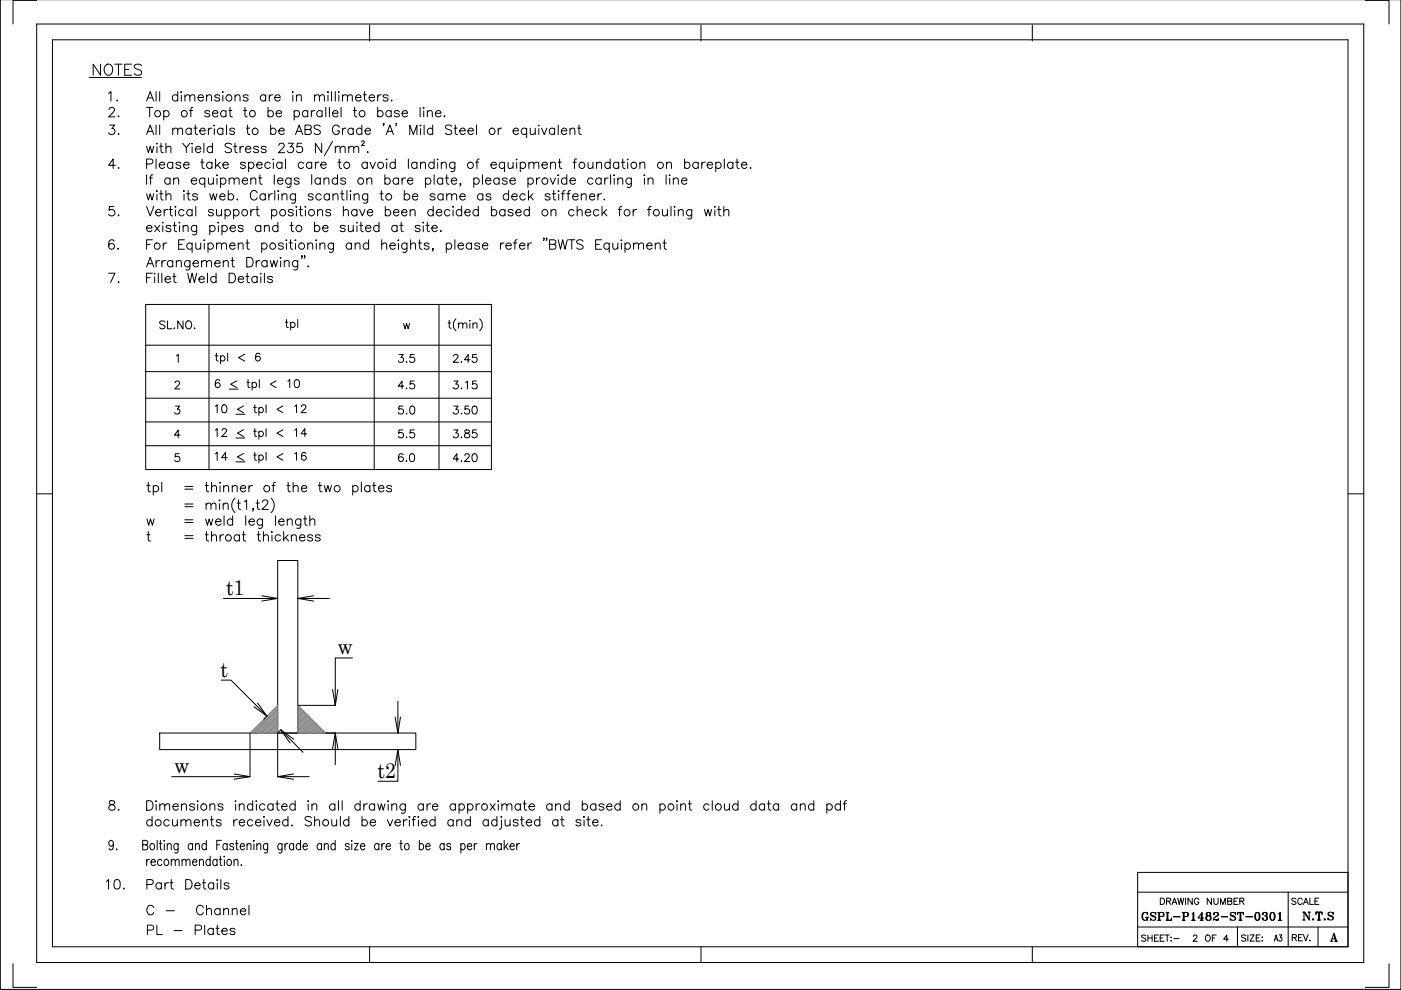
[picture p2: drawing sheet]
<svg xmlns="http://www.w3.org/2000/svg" width="297mm" height="210mm" viewBox="0 0 297 210" stroke-linecap="round" stroke-linejoin="round" font-family="sans-serif">
<defs><g id="words">
<g font-size="4.9">
<text x="83.6" y="83.6">4.5</text>
<text x="95.2" y="83.6">3.15</text>
<text x="83.6" y="94.2">5.5</text>
<text x="95.2" y="94.2">3.85</text>
<text x="83.6" y="99.1">6.0</text>
<text x="95.2" y="99.1">4.20</text>
<text x="30.3" y="195.1">C - Channel</text>
<text x="241.3" y="196.5">GSPL-P1482-ST-0301</text>
</g>
<g font-size="4.5">
<text x="47.9" y="126.2">t1</text>
<text x="46.8" y="143.5">t</text>
<text x="71.6" y="138.8">w</text>
<text x="37" y="163.9">w</text>
<text x="80" y="164.9">t2</text>
</g>
<g font-size="4.4">
<text x="83.6" y="78">3.5</text>
<text x="95.2" y="78">2.45</text>
<text x="83.6" y="88.9">5.0</text>
<text x="95.2" y="88.9">3.50</text>
<text x="275.2" y="196.1">N.T.S</text>
<text x="252.2" y="200.7">2 OF 4</text>
<text x="269.2" y="200.7">A3</text>
</g>
<text font-size="4" x="84.7" y="70.9">w</text>
</g></defs>
<!-- layer: Text -->
<g fill="none" stroke="#000" stroke-width=".21">
<path d="M19 16.4h11M21.3 13.6v2.4l-1.5-2.4v2.4M22.3 13.9a.87 .87 0 0 1 1-.3 .87 .87 0 0 1 .6 .9 1.02 1.02 0 0 1-.2 1.1 1.02 1.02 0 0 1-1.2 .2 1.4 1.4 0 0 1-.2-1.9zM23 19.8l.5-.4v2M24.3 13.6h1.6M25.1 13.6v2.4M26.4 14.7h.9M27.9 13.6h-1.5v2.4h1.5M30 13.9a.89 .89 0 0 0-1.5 .3l.2 .3 .9 .3a.55 .55 0 0 1 .4 .5 .55 .55 0 0 1-.2 .5 1.05 1.05 0 0 1-1.3-.2M33.1 19.4v2M33.9 19.4v2M37.7 19.4v2"/>
<path d="M38.3 19.5h.2zM47.3 19.4v.2zM62.1 19.4v.2zM69.5 19.4v.2zM70.3 19.4v2M71.1 19.4v2M71.8 19.4v.2zM77.3 19.4v1.7l.1 .2 .4 .1M23.1 23.3l.1-.3 .3-.2h.4l.4 .3-.3 .7-1 1h1.4M23.2 26.5h1.1l-.6 .8a.67 .67 0 0 1 .5 1.1 .67 .67 0 0 1-1.2-.3M24.5 35h-1.5l1-1.3v2M24.8 21.3h.1z"/>
<path d="M25 28.4h.2zM25 35.6h.2zM25.1 24.6v.2zM31.1 21.4l.7-2 .8 2M31.1 28.5l.7-2 .8 2M31.1 31l.4 1.4 .3-1.4 .4 1.4 .4-1.4M31.1 34.8h.8a.54 .54 0 0 0 .5-.4 .54 .54 0 0 0-.2-.6l-1.1-.1v2M31.1 22.8h1.3M31.1 37.1v2M31.4 20.8h.9M31.4 27.8h.9M31.7 37.7h.6"/>
<path d="M31.7 22.8v2M32.4 37.1l-.4 .1-.1 .2v1.7M33.1 26.5v2M33.1 33.7v2M33.2 30.5h.2zM33.3 31.1v1.3M33.7 35h1.2a.64 .64 0 0 0-1-.5 .64 .64 0 0 0 .1 1.1 .59 .59 0 0 0 .9-.2M33.9 26.5v2M33.9 31h.6M34.1 30.4v1.6l.1 .3 .4 .1M34.7 23.7a.64 .64 0 0 1 1-.1 .64 .64 0 0 1 0 1 .64 .64 0 0 1-1-.1M34.7 23.4v2.1"/>
<path d="M35.2 31.4l.5-.4 .4 .1 .1 1.3M35.2 30.4v2M36.1 38a.64 .64 0 0 0-1-.1 .64 .64 0 0 0 0 1 .64 .64 0 0 0 1-.1M36.1 37.7v1.4M36.6 27.6l.5-.4 .5 .1 .1 1.2M36.6 34.7a.64 .64 0 0 0-.9-.1 .64 .64 0 0 0 0 .9 .64 .64 0 0 0 .9-.1M36.6 27.2v1.3M36.6 34.4v1.3M36.8 38.1l.5-.4 .5 .1 .1 1.3M36.8 37.7v1.4M37.7 20.4a.65 .65 0 0 0-1-.1 .65 .65 0 0 0 0 .9 .65 .65 0 0 0 1-.1M37.7 27.6l.4-.4 .5 .1 .1 1.2"/>
<path d="M38.3 34.7a.61 .61 0 0 0-1 0l.3 .3 .7 .2v.2a.59 .59 0 0 1-1 0M38.4 20.2v1.2M38.7 30.4l.8 .9v1.1M38.9 35h1.2a.64 .64 0 0 0-1-.5 .64 .64 0 0 0 .1 1.1 .58 .58 0 0 0 .9-.2M39.2 20.5l.5-.4 .5 .1 .1 1.2M39.2 20.1v1.3M40.2 23.4h.6M40.3 20.5l.4-.4 .5 .1 .1 1.2M40.3 30.4l-.8 .9M40.5 27.5a.64 .64 0 0 0-.9-.1 .64 .64 0 0 0 0 .9 .64 .64 0 0 0 .9-.1M40.5 38.3h1.2a.62 .62 0 0 0-.9-.5 .62 .62 0 0 0-.2 1 .62 .62 0 0 0 1.1 0M40.5 27.2v1.3"/>
<path d="M40.7 30.4v.2zM40.7 31.1v1.3M40.9 22.8l-.4 .1v.2v1.7M41.1 27.2h.7M41.4 26.5v1.6l.1 .3 .4 .1M41.4 31.6h1.2a.61 .61 0 0 0-.9-.5 .61 .61 0 0 0-.2 1 .59 .59 0 0 0 1.1 0M42 20.7h1.1a.61 .61 0 0 0-.8-.5 .61 .61 0 0 0-.2 .9 .59 .59 0 0 0 1 0M42.4 27.7h1.1a.61 .61 0 0 0-.9-.5 .61 .61 0 0 0-.1 1 .59 .59 0 0 0 1 0M42.6 34.4h.6M42.8 33.7v1.6l.1 .3 .4 .1M43.2 30.4v2M43.4 38a.64 .64 0 0 0-.9-.1 .64 .64 0 0 0 0 1 .64 .64 0 0 0 .9-.1"/>
<path d="M43.4 37.7v2M43.8 20.5l.5-.4 .5 .1 .1 1.2M43.8 20.1v1.3M44.2 37.7l.1 1.3 .5 .1 .4-.4M44.2 27.2v1.3M44.5 23.7a.6 .6 0 0 0-1.1 0l.1 .2 .9 .3 .1 .3a.62 .62 0 0 1-1.1 0M44.9 27.2a.68 .68 0 0 0-.7 .5M44.9 34.7a.64 .64 0 0 0-.9-.1 .64 .64 0 0 0 0 .9 .64 .64 0 0 0 .9-.1M44.9 34.4v1.3M45 24h1.2a.62 .62 0 0 0-.9-.5 .62 .62 0 0 0-.2 1 .62 .62 0 0 0 1.1 0M45 31.3a.64 .64 0 0 0-.9-.1 .64 .64 0 0 0 0 1 .64 .64 0 0 0 .9-.1M45 30.4v2"/>
<path d="M45.2 37.7v1.4M45.3 26.6h.2zM45.4 27.3v1.2M45.7 33.7v2M46 37.1v.1zM46 37.8v1.3M46.1 35l.7 .7M46.6 20.4a.62 .62 0 0 0-1.1 0l.3 .3 .7 .2 .1 .2a.6 .6 0 0 1-1.1 0M46.7 34.4l-1 .9M46.8 38a.64 .64 0 0 1 .9-.1 .64 .64 0 0 1 0 1 .64 .64 0 0 1-.9-.1M46.8 37.7v2M47.3 27.5a.64 .64 0 0 0-1-.1 .64 .64 0 0 0 0 .9 .64 .64 0 0 0 1-.1"/>
<path d="M47.3 35h1.1a.62 .62 0 0 0-.9-.6 .62 .62 0 0 0-.2 1 .6 .6 0 0 0 1.1 0M47.3 20.2v1.2M47.3 27.2v1.3M47.9 23.7a.64 .64 0 0 0-.9-.1 .64 .64 0 0 0 0 1 .64 .64 0 0 0 .9-.1M47.9 23.4v1.4M48 26.5v2M48.5 23.4h.7M48.6 38.1l.5-.4 .4 .1 .1 1.3M48.6 37.7v1.4M48.8 22.8v1.6l.1 .3 .4 .1M49.1 30.6a.78 .78 0 0 0-1.4 .2l.2 .3 1 .4 .2 .6a.88 .88 0 0 1-1.4 0M49.5 31h.7"/>
<path d="M49.6 38.1l.5-.4 .5 .1 .1 1.3M49.7 27.5a.59 .59 0 0 0-1 0l.1 .2 .8 .2 .1 .3a.59 .59 0 0 1-1 0M49.8 20.5l.5-.4 .5 .1 .1 1.2M49.8 30.4v1.6l.1 .3 .4 .1M49.8 20.1v1.3M50.9 31v1.4M51.4 38.3h1.1a.61 .61 0 0 0-.9-.5 .61 .61 0 0 0-.1 1 .61 .61 0 0 0 1 0M51.7 31a.65 .65 0 0 0-.8 .6M51.7 23.4h.6M51.9 22.8v1.6l.1 .3 .4 .1M52 31.6h1.2a.62 .62 0 0 0-.9-.5 .62 .62 0 0 0-.2 1 .6 .6 0 0 0 1.1 0M52 34.7a.62 .62 0 0 0-1 0l.3 .3 .6 .2 .1 .2a.6 .6 0 0 1-1 0"/>
<path d="M52.2 27.2h.7M52.5 26.5v1.6l.1 .3 .4 .1M52.6 20.4a.62 .62 0 0 0-1.1 0l.3 .3 .7 .2 .1 .2a.6 .6 0 0 1-1.1 0M52.7 34.7a.64 .64 0 0 1 1-.1 .64 .64 0 0 1 0 .9 .64 .64 0 0 1-1-.1M52.7 34.4v2M53.2 38.1l.5-.4 .4 .1 .1 1.3M53.2 37.7v1.4M54.4 35h1.2a.62 .62 0 0 0-.9-.6 .62 .62 0 0 0-.2 1 .6 .6 0 0 0 1.1 0M54.8 31.3a.6 .6 0 0 0-1.1 0l.2 .2 .8 .3 .1 .3a.6 .6 0 0 1-1.1 0M54.8 37.7h.7M55.1 37.1v1.6l.1 .3 .4 .1M56.3 20.4a.64 .64 0 0 0-.9-.1 .64 .64 0 0 0 0 .9 .64 .64 0 0 0 .9-.1"/>
<path d="M56.3 20.1v1.3M56.4 31.3a.6 .6 0 0 0-1 0l.1 .2 .8 .3 .1 .3a.6 .6 0 0 1-1 0M56.8 23.7a.64 .64 0 0 1 1-.1 .64 .64 0 0 1 0 1 .64 .64 0 0 1-1-.1M56.8 22.8v2M57.1 20.1v1.3M57.3 34.7a.65 .65 0 0 0-1-.1 .65 .65 0 0 0 0 .9 .65 .65 0 0 0 1-.1M57.4 27.5a.64 .64 0 0 1 .9-.1 .64 .64 0 0 1 0 .9 .64 .64 0 0 1-.9-.1M57.4 26.5v2M57.9 20.1a.64 .64 0 0 0-.8 .6M58 33.7v.2zM58 34.5v1.2M58.2 37.1v2"/>
<path d="M58.3 20.7h1.1a.62 .62 0 0 0-.9-.5 .62 .62 0 0 0-.2 .9 .6 .6 0 0 0 1.1 0M58.5 24h1.2a.62 .62 0 0 0-.9-.5 .62 .62 0 0 0-.2 1 .62 .62 0 0 0 1.1 0M58.8 38.3h1.2a.62 .62 0 0 0-.9-.5 .62 .62 0 0 0-.2 1 .62 .62 0 0 0 1.1 0M59.1 27.7h1.2a.62 .62 0 0 0-.9-.5 .62 .62 0 0 0-.2 1 .6 .6 0 0 0 1.1 0M59.1 30.8l.1-.2a.66 .66 0 0 1 .9-.1l.2 .4-1.3 1.5h1.4M59.8 34.7a.64 .64 0 0 0-1-.1 .64 .64 0 0 0 0 .9 .64 .64 0 0 0 1-.1M59.8 34.4v1.3M60.5 33.7v2M61.1 30.4h1.1l-.6 .7a.68 .68 0 0 1 .6 1 .68 .68 0 0 1-1.2 .1l-.1-.2M61.7 37.7v1.6a.54 .54 0 0 1-.9 .3M61.7 38a.65 .65 0 0 0-1-.1 .65 .65 0 0 0 0 1 .65 .65 0 0 0 1-.1M62.1 20.2v1.2"/>
<path d="M62.4 23.7a.64 .64 0 0 1 .9-.1 .64 .64 0 0 1 0 1 .64 .64 0 0 1-.9-.1M62.4 23.4v2.1M62.7 28.5l.7-2 .8 2M62.9 20.5l.4-.4 .5 .1 .1 1.2M62.9 20.1v1.3M62.9 27.8h1M63.4 38a.62 .62 0 0 0-1 0l.3 .3 .6 .2 .1 .3a.62 .62 0 0 1-1 0M64 30.4h-1l-.1 .8a.71 .71 0 0 1 1.1 0 .71 .71 0 0 1-.1 1.1 .71 .71 0 0 1-1-.3M64.4 34.7a.64 .64 0 0 0-1-.1 .64 .64 0 0 0 0 .9 .64 .64 0 0 0 1-.1M64.7 27.5l1.1-.1 .2-.3-.1-.4-.4-.2h-.8v2h.8a.54 .54 0 0 0 .5-.4 .54 .54 0 0 0-.2-.5l-.3-.1M65.2 23.7a.64 .64 0 0 0-.9-.1 .64 .64 0 0 0 0 1 .64 .64 0 0 0 .9-.1M65.2 23.4v1.4"/>
<path d="M66 23.4v1.4M66.1 34.7a.64 .64 0 0 0-1-.1 .64 .64 0 0 0 0 .9 .64 .64 0 0 0 1-.1M66.1 34.4v1.3M66.1 37.1v2M66.7 20.5l.4-.4 .5 .1 .1 1.2M66.7 20.1v1.3M66.8 23.4a.64 .64 0 0 0-.8 .6M66.9 34.4v1.3M67.6 34.4a.62 .62 0 0 0-.7 .6M67.7 20.5l.5-.4 .5 .1 .1 1.2M67.9 26.8a.76 .76 0 0 0-1.3 .2l.2 .3 .7 .3a.49 .49 0 0 1 .4 .3 .49 .49 0 0 1-.2 .5 .89 .89 0 0 1-1.1-.2M67.9 38a.64 .64 0 0 0-.9-.1 .64 .64 0 0 0 0 1 .64 .64 0 0 0 .9-.1"/>
<path d="M67.9 37.7v1.4M68 35h1.2a.61 .61 0 0 0-.9-.6 .61 .61 0 0 0-.2 1 .61 .61 0 0 0 1.1 0M68.2 30.4v2l-1.3-2v2M68.3 23.7a.64 .64 0 0 0-1-.1 .64 .64 0 0 0 0 1 .64 .64 0 0 0 1-.1M68.3 23.4v1.4M68.7 38.1l.5-.4 .4 .1 .1 1.3M68.7 37.7v1.4M69.1 22.8v2M69.5 20.2v1.2M69.8 22.8v2M70.5 24h1.2a.62 .62 0 0 0-.9-.5 .62 .62 0 0 0-.2 1 .62 .62 0 0 0 1.1 0M70.5 30l-1.7 3"/>
<path d="M71.1 31.4l.5-.4 .4 .1 .1 1.3M71.1 31v1.4M71.6 38a.64 .64 0 0 0-1-.1 .64 .64 0 0 0 0 1 .64 .64 0 0 0 1-.1M71.6 37.1v2M71.7 34.4h.6M71.8 20.2v1.2M71.9 27a.74 .74 0 0 0-.8-.5 .74 .74 0 0 0-.6 .8 .84 .84 0 0 0 .3 1 .84 .84 0 0 0 1-.1l.1-.5h-.4M71.9 33.7v1.6l.1 .3 .4 .1M72.1 31.4l.5-.4 .5 .1 .1 1.3M72.3 22.8v2M72.6 20.5l.5-.4 .5 .1 .1 1.2M72.6 20.1v1.3"/>
<path d="M72.6 27.2v1.3M73.3 38a.63 .63 0 0 0-1.1 0l.3 .3 .7 .2 .1 .3a.63 .63 0 0 1-1.1 0M73.4 27.2a.65 .65 0 0 0-.8 .5M73.7 20.5l.4-.4 .5 .1 .1 1.2M73.9 31.4l.5-.4 .5 .1 .1 1.3M73.9 31v1.4M74.9 27.5a.64 .64 0 0 0-.9-.1 .64 .64 0 0 0 0 .9 .64 .64 0 0 0 .9-.1M74.9 23.4h.7M74.9 27.2v1.3M75 31.4l.5-.4 .5 .1 .1 1.3M75.2 22.8v1.6l.1 .3 .4 .1M75.4 20.7h1.1a.61 .61 0 0 0-.8-.5 .61 .61 0 0 0-.2 .9 .59 .59 0 0 0 1 0"/>
<path d="M76.7 30.1l.2-.2 .3 .1-.6 .9h.7M76.7 27.5a.64 .64 0 0 0-.9-.1 .64 .64 0 0 0 0 .9 .64 .64 0 0 0 .9-.1M76.7 26.5v2M77 20.1h.7M77.4 27.7h1.1a.61 .61 0 0 0-.8-.5 .61 .61 0 0 0-.2 1 .59 .59 0 0 0 1 0M77.8 38.1l.5-.4 .4 .1 .1 1.3M77.8 37.7v1.4M77.9 32.3h.2zM77.9 34.7a.65 .65 0 0 0-1-.1 .65 .65 0 0 0 0 .9 .65 .65 0 0 0 1-.1M77.9 34.4v1.3M78.3 20.7h1.1a.62 .62 0 0 0-.9-.5 .62 .62 0 0 0-.2 .9 .6 .6 0 0 0 1.1 0M78.5 34.4l.5 1.3 .6-1.3"/>
<path d="M80.1 23.7a.64 .64 0 0 1 .9-.1 .64 .64 0 0 1 0 1 .64 .64 0 0 1-.9-.1M80.1 20.1v1.3M80.1 22.8v2M80.8 20.1a.62 .62 0 0 0-.7 .6M81.4 26.2h-.2h.2l-.2 .5M81.6 38a.64 .64 0 0 1 .9-.1 .64 .64 0 0 1 0 1 .64 .64 0 0 1-.9-.1M81.6 37.1v2M81.9 28.5l.8-2 .7 2M81.9 33.8h.2zM82 34.5v1.2M82.2 27.8h.9M82.3 20.4a.63 .63 0 0 0-1.1 0l.3 .3 .7 .2 .1 .2a.61 .61 0 0 1-1.1 0"/>
<path d="M82.9 21.3h.2zM82.9 23.7a.64 .64 0 0 0-.9-.1 .64 .64 0 0 0 0 1 .64 .64 0 0 0 .9-.1M82.9 23.4v1.4M83.8 34.7a.64 .64 0 0 0-.9-.1 .64 .64 0 0 0 0 .9 .64 .64 0 0 0 .9-.1M83.8 33.7v2M84.1 26.2h-.2h.2l-.2 .5M84.5 38a.65 .65 0 0 0-1-.1 .65 .65 0 0 0 0 1 .65 .65 0 0 0 1-.1M84.5 37.7v1.4M84.7 23.7a.6 .6 0 0 0-1.1 0l.1 .2 .9 .3 .1 .3a.62 .62 0 0 1-1.1 0M85.2 24h1.2a.62 .62 0 0 0-.9-.5 .62 .62 0 0 0-.2 1 .62 .62 0 0 0 1.1 0M85.2 37.7v1.4M86 37.7a.62 .62 0 0 0-.8 .6"/>
<path d="M86.4 38.3h1.1a.61 .61 0 0 0-.8-.5 .61 .61 0 0 0-.2 1 .61 .61 0 0 0 1 0M86.6 33.7v2M86.9 28.5v-2l.7 2 .8-2v2M88.4 34.7a.64 .64 0 0 0-.9-.1 .64 .64 0 0 0 0 .9 .64 .64 0 0 0 .9-.1M88.4 34.4v1.3M89.1 22.8v2M89.2 26.5v.2zM89.2 34.8l.4-.4 .5 .1 .1 1.2M89.2 27.3v1.2M89.2 34.4v1.3M89.8 22.8v.2zM89.8 23.5v1.3"/>
<path d="M89.9 26.5v2M90.2 38a.64 .64 0 0 1 1-.1 .64 .64 0 0 1 0 1 .64 .64 0 0 1-1-.1M90.2 37.7v2M90.6 23.8l.5-.4 .5 .1 .1 1.3M90.6 23.4v1.4M91.7 27.5a.64 .64 0 0 0-.9-.1 .64 .64 0 0 0 0 .9 .64 .64 0 0 0 .9-.1M91.7 26.5v2M92 34.7a.65 .65 0 0 0-.9-.1 .65 .65 0 0 0 0 .9 .65 .65 0 0 0 .9-.1M92 33.7v2M92 37.1v2M92.3 24h1.2a.62 .62 0 0 0-.9-.5 .62 .62 0 0 0-.2 1 .62 .62 0 0 0 1.1 0M92.7 33.8h.2z"/>
<path d="M92.8 34.5v1.2M93.6 34.8l.5-.4 .4 .1 .1 1.2M93.6 34.4v1.3M93.9 38a.65 .65 0 0 0-1-.1 .65 .65 0 0 0 0 1 .65 .65 0 0 0 1-.1M93.9 37.7v1.4M94.1 24.7h.2zM94.4 37.7h.7M94.7 37.1v1.6l.1 .3 .4 .1M95.7 38.3h1.1a.62 .62 0 0 0-.9-.5 .62 .62 0 0 0-.1 1 .62 .62 0 0 0 1 0M95.8 26.8a.76 .76 0 0 0-1.4 .2l.2 .3 .8 .3a.49 .49 0 0 1 .4 .3 .49 .49 0 0 1-.2 .5 .88 .88 0 0 1-1.2-.2M96.3 27.2h.6M96.4 34.4v1.5a.53 .53 0 0 1-.3 .5 .53 .53 0 0 1-.5-.1"/>
<path d="M96.4 34.7a.65 .65 0 0 0-.9-.1 .65 .65 0 0 0 0 .9 .65 .65 0 0 0 .9-.1M96.5 26.5v1.6l.1 .3 .4 .1M97.5 27.7h1.1a.62 .62 0 0 0-.8-.5 .62 .62 0 0 0-.2 1 .6 .6 0 0 0 1 0M97.7 39h-.2h.2l-.2 .4M99.2 27.7h1.2a.62 .62 0 0 0-.9-.5 .62 .62 0 0 0-.2 1 .6 .6 0 0 0 1.1 0M100.5 38a.64 .64 0 0 1 .9-.1 .64 .64 0 0 1 0 1 .64 .64 0 0 1-.9-.1M100.5 37.7v2M100.8 34.4h.7M101 26.5v2M101.6 33.7l-.4 .1-.1 .3v1.6M102.3 37.1v2M102.9 38.3h1.2a.61 .61 0 0 0-.9-.5 .61 .61 0 0 0-.2 1 .61 .61 0 0 0 1.1 0"/>
<path d="M104.1 35h1.1a.64 .64 0 0 0-1-.5 .64 .64 0 0 0 .2 1.1 .58 .58 0 0 0 .8-.2M105.6 27.2v1.3M105.8 38a.64 .64 0 0 0-.9-.1 .64 .64 0 0 0 0 1 .64 .64 0 0 0 .9-.1M105.8 37.7v1.4M106.4 27.2a.65 .65 0 0 0-.8 .5M107 34.7a.64 .64 0 0 0-1-.1 .64 .64 0 0 0 0 .9 .64 .64 0 0 0 1-.1M107 34.4v2M107.5 38a.62 .62 0 0 0-1 0l.3 .3 .6 .2 .1 .3a.62 .62 0 0 1-1 0M107.7 34.4l.1 1.2 .5 .1 .5-.4M108.1 38.3h1.2a.62 .62 0 0 0-.9-.5 .62 .62 0 0 0-.2 1 .62 .62 0 0 0 1.1 0M108.8 27.7h1.1a.62 .62 0 0 0-.9-.5 .62 .62 0 0 0-.1 1 .61 .61 0 0 0 1 0M108.8 34.4v1.3"/>
<path d="M109.5 33.7v.2zM109.5 34.5v1.2M110.3 34.7a.65 .65 0 0 1 1-.1 .65 .65 0 0 1 0 .9 .65 .65 0 0 1-1-.1M110.3 34.4v2M111.7 27.5a.65 .65 0 0 0-1-.1 .65 .65 0 0 0 0 .9 .65 .65 0 0 0 1-.1M111.7 27.2v2M111.9 38a.64 .64 0 0 1 1-.1 .64 .64 0 0 1 0 1 .64 .64 0 0 1-1-.1M111.9 37.7v2M112.1 34.8l.5-.4 .5 .1 .1 1.2M112.1 34.4v1.3M112.4 27.2l.1 1.2 .5 .1 .5-.4M113.2 34.8l.5-.4 .4 .1 .1 1.2"/>
<path d="M113.5 27.2v1.3M113.8 37.7v1.4M114.1 26.6h.2zM114.2 27.3v1.2M114.5 37.7a.64 .64 0 0 0-.7 .6M114.8 27.2l.6 1.3 .6-1.3M114.9 35h1.2a.64 .64 0 0 0-1.1-.5 .64 .64 0 0 0 .2 1.1 .58 .58 0 0 0 .9-.2M116.6 37.7l.6 1.4 .6-1.4M116.7 34.8l.5-.4 .5 .1 .1 1.2M116.7 34.4v1.3M117.6 27.5a.64 .64 0 0 0-1-.1 .64 .64 0 0 0 0 .9 .64 .64 0 0 0 1-.1M117.6 27.2v1.3"/>
<path d="M118.3 37.1v.1zM118.3 26.5v2M118.3 37.8v1.3M118.3 34.4h.7M118.6 33.7v1.6l.1 .3 .4 .1M119 27.7h1.2a.62 .62 0 0 0-.9-.5 .62 .62 0 0 0-.2 1 .6 .6 0 0 0 1.1 0M120.2 38a.64 .64 0 0 0-1-.1 .64 .64 0 0 0 0 1 .64 .64 0 0 0 1-.1M120.2 37.1v2M120.8 27.6l.5-.4 .5 .1 .1 1.2M120.8 38.3h1.2a.62 .62 0 0 0-.9-.5 .62 .62 0 0 0-.2 1 .62 .62 0 0 0 1.1 0M120.8 27.2v1.3M121.5 34.4h.7"/>
<path d="M122.3 33.7l-.4 .1-.1 .3v1.6M122.5 27.2h.6M122.8 26.5v1.6l.1 .3 .3 .1M124.7 34.4l.1 1.2 .5 .1 .4-.4M125.7 38a.64 .64 0 0 0-.9-.1 .64 .64 0 0 0 0 1 .64 .64 0 0 0 .9-.1M125.7 34.4v1.3M126.5 34.8l.5-.4 .5 .1v1.2M126.5 34.4v1.3M127.5 38a.65 .65 0 0 0-1-.1 .65 .65 0 0 0 0 1 .65 .65 0 0 0 1-.1M127.5 37.7v1.4M128.2 37.7v1.4M129 37.7a.62 .62 0 0 0-.8 .6"/>
<path d="M129.4 34.7a.64 .64 0 0 0-1-.1 .64 .64 0 0 0 0 .9 .64 .64 0 0 0 1-.1M129.4 33.7v2M129.5 37.1v2M130.2 37.1v.1zM130.2 37.8v1.3M131 38.1l.5-.4 .4 .1 .1 1.3M131 37.7v1.4M131.2 34.7a.64 .64 0 0 0-1-.1 .64 .64 0 0 0 0 .9 .64 .64 0 0 0 1-.1M131.2 34.4v1.3M131.7 34.4h.7M132 33.7v1.6l.1 .3 .4 .1M133.1 33.7v.2z"/>
<path d="M133.1 34.5v1.2M133.9 37.7v1.6a.54 .54 0 0 1-.7 .4l-.2-.1M133.9 38a.65 .65 0 0 0-1-.1 .65 .65 0 0 0 0 1 .65 .65 0 0 0 1-.1M135.7 34.8l.5-.4 .4 .1 .1 1.2M135.7 34.4v1.3M136.6 37.1v.1zM136.6 37.8v1.3M137.4 38.1l.5-.4 .5 .1 .1 1.3M137.4 37.7v1.4M141.2 37.1v2M141.3 34.8l.5-.4 .5 .1 .1 1.2M141.3 34.4v1.3"/>
<path d="M142 37.1v.1zM142 37.8v1.3M142.8 38.1l.4-.4 .5 .1 .1 1.3M142.8 37.7v1.4M144.5 38.3h1.1a.62 .62 0 0 0-.8-.5 .62 .62 0 0 0-.2 1 .62 .62 0 0 0 1 0M145.1 34.7a.64 .64 0 0 1 1-.1 .64 .64 0 0 1 0 .9 .64 .64 0 0 1-1-.1M145.1 33.7v2M148 34.7a.65 .65 0 0 0-.9-.1 .65 .65 0 0 0 0 .9 .65 .65 0 0 0 .9-.1M148 34.4v1.3M148.8 34.4v1.3M149.5 34.4a.62 .62 0 0 0-.7 .6M149.9 35h1.2a.61 .61 0 0 0-.9-.6 .61 .61 0 0 0-.2 1 .59 .59 0 0 0 1.1 0"/>
<path d="M151.8 34.7a.64 .64 0 0 1 .9-.1 .64 .64 0 0 1 0 .9 .64 .64 0 0 1-.9-.1M151.8 34.4v2M153.6 33.7v2M155.4 34.7a.64 .64 0 0 0-.9-.1 .64 .64 0 0 0 0 .9 .64 .64 0 0 0 .9-.1M155.4 34.4v1.3M156 34.4h.6M156.3 33.7v1.6v.3l.4 .1M157.2 35h1.2a.62 .62 0 0 0-.9-.6 .62 .62 0 0 0-.2 1 .6 .6 0 0 0 1.1 0M159 35.6h.2zM23 57.9h1.4l-1 2M24.2 43.8h-1l-.1 .8a.71 .71 0 0 1 1.1 0 .71 .71 0 0 1-.1 1.1 .71 .71 0 0 1-1.1-.3M24.2 51.1a.58 .58 0 0 0-.6-.3 .58 .58 0 0 0-.5 .4 1.53 1.53 0 0 0 .2 1.6 .63 .63 0 0 0 .9-.3 .63 .63 0 0 0-.4-.9 .63 .63 0 0 0-.8 .6"/>
<path d="M24.9 52.8h.2zM25.1 45.6v.2zM25.1 59.7v.2zM31.1 41.1l.4 1.3 .3-1.3 .4 1.3 .4-1.3M31.1 43.8l.7 2 .8-2M31.1 48.4h1.1a.62 .62 0 0 0-.8-.6 .62 .62 0 0 0-.2 1 .6 .6 0 0 0 1 0M31.1 56.6l.7-2 .8 2M31.1 51.8h.7M31.1 58.9h.7M31.4 55.9h.9M32.3 50.8h-1.2v2M32.3 57.9h-1.2v2"/>
<path d="M32.8 57.9v.2zM32.8 47.8l1.1 1.3M32.8 58.7v1.2M33 45h1.1a.59 .59 0 0 0-.7-.6 .59 .59 0 0 0-.4 .8 .61 .61 0 0 0 .5 .6 .61 .61 0 0 0 .6-.3M33.1 55.2v1.4M33.3 40.4v.2zM33.3 41.2v1.2M33.6 57.9v2M33.9 55.2a.65 .65 0 0 0-.8 .6M33.9 41.1h.6M33.9 47.8l-1.1 1.3M34.1 40.4v1.6l.1 .3 .4 .1"/>
<path d="M34.3 55.2v1.4M34.3 57.9v2M34.5 47.1v.2zM34.5 47.9v1.2M34.6 51.5v1.3M34.8 44.4v1.4M35 59.2h1.1a.61 .61 0 0 0-.8-.5 .61 .61 0 0 0-.2 .9 .59 .59 0 0 0 1 0M35.1 55.2a.68 .68 0 0 0-.8 .6M35.2 41.5l.5-.4 .4 .1 .1 1.2M35.2 40.4v2M35.4 51.5a.68 .68 0 0 0-.8 .6M35.6 44.4a.67 .67 0 0 0-.8 .6"/>
<path d="M35.9 44.4h.6M36.1 43.8v1.6l.1 .3 .4 .1M36.2 48.1a.62 .62 0 0 0-1 0l.3 .3 .6 .1 .1 .3a.6 .6 0 0 1-1 0M36.6 55.5a.64 .64 0 0 0-.9-.1 .64 .64 0 0 0 0 1 .64 .64 0 0 0 .9-.1M36.6 55.2v1.4M36.6 58.6h.7M36.7 47.8h.7M36.9 57.9v1.7l.1 .2 .4 .1M37 47.1v1.6l.1 .3 .4 .1M37.2 43.8v.2zM37.2 44.5v1.3M37.4 55.6l.5-.4 .4 .1 .1 1.3"/>
<path d="M37.4 55.2v1.4M37.9 51.8h.7M38 47.2h.1zM38.1 47.9v1.2M38.8 48.2l.5-.4 .5 .1 .1 1.2M38.8 47.8v1.3M38.9 40.5h.2zM39 44.7a.64 .64 0 0 0-.9-.1 .64 .64 0 0 0 0 1 .64 .64 0 0 0 .9-.1M39 41.2v1.2M39.1 50.8h-1.2v2h1.2M39.6 41.1h.7M39.8 57.9l.5 2 .4-2 .5 2 .5-2"/>
<path d="M39.9 40.4v1.6l.1 .3 .4 .1M40.3 55.2v1.6a.53 .53 0 0 1-.4 .4 .53 .53 0 0 1-.5 0M40.3 55.5a.65 .65 0 0 0-1-.1 .65 .65 0 0 0 0 1 .65 .65 0 0 0 1-.1M40.7 44.7a.64 .64 0 0 0-.9-.1 .64 .64 0 0 0 0 1 .64 .64 0 0 0 .9-.1M40.7 51.8a.64 .64 0 0 0-.9-.1 .64 .64 0 0 0 0 1 .64 .64 0 0 0 .9-.1M40.7 44.4v1.4M40.7 51.5v2M40.9 55.8h1.2a.62 .62 0 0 0-.9-.5 .62 .62 0 0 0-.2 1 .6 .6 0 0 0 1.1 0M41.5 51.5l.1 1.3h.5l.5-.3M41.5 43.8v2M41.7 47.8v1.5a.54 .54 0 0 1-.7 .5l-.2-.1M41.7 48.1a.65 .65 0 0 0-1-.1 .65 .65 0 0 0 0 .9 .65 .65 0 0 0 1-.1"/>
<path d="M41.9 41.4a.6 .6 0 0 0-1.1 0l.1 .2 .9 .2 .1 .3a.62 .62 0 0 1-1.1 0M42.2 59.2h1.1a.61 .61 0 0 0-.8-.5 .61 .61 0 0 0-.2 .9 .59 .59 0 0 0 1 0M42.6 51.5v1.3M42.7 55.6l.5-.4 .5 .1 .1 1.3M42.7 55.2v1.4M43.3 50.8v.2zM43.3 51.6v1.2M43.8 55.6l.5-.4 .5 .1 .1 1.3M44 57.9v2M44.1 51.8a.64 .64 0 0 1 .9-.1 .64 .64 0 0 1 0 1 .64 .64 0 0 1-.9-.1M44.1 51.5v2M44.5 41.1l.4 1.3 .3-1.3 .4 1.3 .4-1.3"/>
<path d="M44.5 48.1a.64 .64 0 0 1 .9-.1 .64 .64 0 0 1 0 .9 .64 .64 0 0 1-.9-.1M44.5 47.8v2M45.2 44.7a.6 .6 0 0 0-1 0l.3 .3 .6 .2 .1 .3a.6 .6 0 0 1-1 0M45.5 55.8h1.2a.62 .62 0 0 0-.9-.5 .62 .62 0 0 0-.2 1 .6 .6 0 0 0 1.1 0M45.8 58.9a.64 .64 0 0 0-.9-.1 .64 .64 0 0 0 0 .9 .64 .64 0 0 0 .9-.1M45.8 57.9v2M45.9 44.4l.1 1.3 .5 .1 .5-.4M45.9 51.9l.5-.4 .5 .1 .1 1.2M45.9 51.5v1.3M46.2 47.2h.2zM46.3 47.9v1.2M46.6 41.6h1.1a.61 .61 0 0 0-.9-.5 .61 .61 0 0 0-.1 1 .61 .61 0 0 0 1 0"/>
<path d="M47 51.9l.4-.4 .5 .1 .1 1.2M47 44.4v1.4M47.1 48.1a.64 .64 0 0 1 .9-.1 .64 .64 0 0 1 0 .9 .64 .64 0 0 1-.9-.1M47.1 47.8v2M47.3 55.6l.5-.4 .5 .1 .1 1.3M47.3 55.2v1.4M47.7 44.7a.65 .65 0 0 1 1-.1 .65 .65 0 0 1 0 1 .65 .65 0 0 1-1-.1M47.7 44.4v2M48.4 41.4a.64 .64 0 0 1 .9-.1 .64 .64 0 0 1 0 .9 .64 .64 0 0 1-.9-.1M48.4 40.4v2M48.6 57.9h.7a1.08 1.08 0 0 1 .6 1 1.08 1.08 0 0 1-.6 1h-.7zM48.7 52.1h1.1a.62 .62 0 0 0-.8-.5 .62 .62 0 0 0-.2 1 .62 .62 0 0 0 1 0"/>
<path d="M48.8 48.4h1.1a.61 .61 0 0 0-.8-.6 .61 .61 0 0 0-.2 1 .59 .59 0 0 0 1 0M49 55.2h.6M49.3 54.6v1.6v.3l.4 .1M49.5 44.7a.65 .65 0 0 1 1-.1 .65 .65 0 0 1 0 1 .65 .65 0 0 1-1-.1M49.5 44.4v2M50.3 42.2v.2zM50.5 51.9l.5-.4 .5 .1v1.2M50.5 59.2h1.2a.62 .62 0 0 0-.9-.5 .62 .62 0 0 0-.2 .9 .6 .6 0 0 0 1.1 0M50.5 51.5v1.3M51.5 48.1a.61 .61 0 0 0-1 0l.3 .3 .7 .1v.3a.59 .59 0 0 1-1 0M52.1 51.5h.7M52.1 58.6h.7"/>
<path d="M52.3 54.6h.7a1.07 1.07 0 0 1 .7 1 1.07 1.07 0 0 1-.7 1h-.7zM52.4 50.8v1.7l.1 .3h.4M52.4 57.9v1.7l.1 .2 .4 .1M53.2 44.4v1.4M53.9 44.4a.67 .67 0 0 0-.7 .6M54.2 44.4h.7M54.3 55.2v1.4M54.5 40.9a.73 .73 0 0 0-.8-.5 .73 .73 0 0 0-.6 .8 .83 .83 0 0 0 .2 1 .83 .83 0 0 0 1.1-.1l.1-.2M54.5 43.8v1.6l.1 .3 .4 .1M54.5 58.9a.64 .64 0 0 0-.9-.1 .64 .64 0 0 0 0 .9 .64 .64 0 0 0 .9-.1M54.5 58.6v1.3M55.1 55.2a.68 .68 0 0 0-.8 .6"/>
<path d="M55.2 58h.2zM55.3 48.1a.65 .65 0 0 0-1-.1 .65 .65 0 0 0 0 .9 .65 .65 0 0 0 1-.1M55.3 47.8v1.3M55.3 58.7v1.2M55.5 51.8a.64 .64 0 0 1 .9-.1 .64 .64 0 0 1 0 1 .64 .64 0 0 1-.9-.1M55.5 51.5v2M56.1 48.2l.4-.4 .5 .1 .1 1.2M56.1 47.8v1.3M56.1 57.9v2M56.2 41.4a.64 .64 0 0 0-.9-.1 .64 .64 0 0 0 0 .9 .64 .64 0 0 0 .9-.1M56.2 41.1v1.3M56.6 55.5a.64 .64 0 0 0-.9-.1 .64 .64 0 0 0 0 1 .64 .64 0 0 0 .9-.1"/>
<path d="M56.6 55.2v1.4M57 41.1v1.3M57.3 55.2l.4 1.4 .4-1.4 .3 1.4 .4-1.4M57.6 44.7a.64 .64 0 0 1 .9-.1 .64 .64 0 0 1 0 1 .64 .64 0 0 1-.9-.1M57.6 44.4v2M57.8 41.1a.68 .68 0 0 0-.8 .5M57.8 58.9a.62 .62 0 0 0-1.1 0l.3 .3 .7 .2 .1 .2a.6 .6 0 0 1-1.1 0M58.3 40.4v2M58.9 40.5h.2zM58.9 48.1a.64 .64 0 0 0-.9-.1 .64 .64 0 0 0 0 .9 .64 .64 0 0 0 .9-.1M58.9 47.1v2M59 41.2v1.2"/>
<path d="M59.4 54.7h.2zM59.5 55.3v1.3M59.8 41.5l.5-.4 .4 .1 .1 1.2M59.8 41.1v1.3M60.1 51.8a.6 .6 0 0 0-1.1 0l.1 .2 .9 .3 .1 .3a.62 .62 0 0 1-1.1 0M60.3 55.6l.4-.4 .5 .1 .1 1.3M60.3 55.2v1.4M60.7 50.8v.2zM60.7 51.6v1.2M61.3 51.5h.7M61.5 47.8h.7M61.6 50.8v1.7l.1 .3h.4"/>
<path d="M61.8 47.1v1.6l.1 .3 .4 .1M62.2 44.7a.6 .6 0 0 0-1.1 0l.3 .3 .7 .2 .1 .3a.6 .6 0 0 1-1.1 0M62.7 41.1l-.1 1.8-.3 .2-.5-.1M62.7 41.4a.65 .65 0 0 0-1-.1 .65 .65 0 0 0 0 .9 .65 .65 0 0 0 1-.1M62.7 50.8v.2zM62.7 51.6v1.2M62.7 43.9h.2zM62.9 44.5v1.3M63.1 55.2v1.6a.52 .52 0 0 1-.3 .4 .52 .52 0 0 1-.5 0M63.1 55.5a.64 .64 0 0 0-.9-.1 .64 .64 0 0 0 0 1 .64 .64 0 0 0 .9-.1M63.4 44.4h.7M63.7 43.8v1.6l.1 .3 .4 .1"/>
<path d="M64.1 54.3h-.2h.2l-.2 .5M64.7 54.3h-.2h.2l-.2 .5M64.8 43.8v.2zM64.8 44.5v1.3M65.2 51.9l.5-.4 .5 .1 .1 1.2M65.2 56.5h.2zM65.2 51.5v1.3M66.4 41.4a.6 .6 0 0 0-1.1 0l.1 .2 .9 .2 .1 .3a.62 .62 0 0 1-1.1 0M66.7 48.1a.64 .64 0 0 1 .9-.1 .64 .64 0 0 1 0 .9 .64 .64 0 0 1-.9-.1M66.7 47.1v2M67.1 50.8v.2zM67.1 51.6v1.2"/>
<path d="M67.3 44.8l.5-.4 .5 .1 .1 1.3M67.3 44.4v1.4M67.8 51.9l.5-.4 .5 .1 .1 1.2M67.8 51.5v1.3M68.1 41.4a.64 .64 0 0 0-.9-.1 .64 .64 0 0 0 0 .9 .64 .64 0 0 0 .9-.1M68.4 48.4h1.1a.61 .61 0 0 0-.8-.6 .61 .61 0 0 0-.2 1 .59 .59 0 0 0 1 0M69.8 41.4a.64 .64 0 0 0-.9-.1 .64 .64 0 0 0 0 .9 .64 .64 0 0 0 .9-.1M69.8 41.1v1.3M70.1 44.7a.59 .59 0 0 0-1 0l.2 .3 .7 .2 .1 .3a.59 .59 0 0 1-1 0M70.6 41.5l.5-.4 .5 .1 .1 1.2M70.6 41.1v1.3M70.7 51.5v1.5a.54 .54 0 0 1-.9 .4"/>
<path d="M70.7 51.8a.65 .65 0 0 0-1-.1 .65 .65 0 0 0 0 1 .65 .65 0 0 0 1-.1M72.2 41.1h.7M72.5 40.4v1.6l.1 .3 .4 .1M72.8 44.8l.5-.4 .5 .1 .1 1.3M72.8 43.8v2M73.2 48.1a.62 .62 0 0 0-1.1 0l.3 .3 .7 .1 .1 .3a.6 .6 0 0 1-1.1 0M73.6 40.4v2M73.9 47.8v1.2l.5 .1 .5-.4M74.3 40.4v.2zM74.3 41.2v1.2M74.5 51.8a.64 .64 0 0 0-.9-.1 .64 .64 0 0 0 0 1 .64 .64 0 0 0 .9-.1M74.5 51.5v1.3"/>
<path d="M74.9 47.8v1.3M75.1 41.5l.5-.4 .5 .1v1.2M75.1 41.1v1.3M75.3 51.9l.5-.4 .4 .1 .1 1.2M75.3 51.5v1.3M75.6 47.2h.2zM75.7 44.7a.65 .65 0 0 0-1-.1 .65 .65 0 0 0 0 1 .65 .65 0 0 0 1-.1M75.7 44.4v1.4M75.7 47.9v1.2M76.2 44.4l.6 1.4 .6-1.4M76.2 47.8h.7M76.5 47.1v1.6l.1 .3 .4 .1"/>
<path d="M77.5 48.4h1.1a.62 .62 0 0 0-.8-.6 .62 .62 0 0 0-.2 1 .6 .6 0 0 0 1 0M77.9 45h1.1a.62 .62 0 0 0-.8-.5 .62 .62 0 0 0-.2 1 .6 .6 0 0 0 1 0M78 41.1l-.1 1.8-.3 .2-.5-.1M78 41.4a.64 .64 0 0 0-1-.1 .64 .64 0 0 0 0 .9 .64 .64 0 0 0 1-.1M78.2 51.8a.64 .64 0 0 0-1-.1 .64 .64 0 0 0 0 1 .64 .64 0 0 0 1-.1M78.2 50.8v2M80.4 48.1a.64 .64 0 0 0-1-.1 .64 .64 0 0 0 0 .9 .64 .64 0 0 0 1-.1M80.4 47.1v2M80.5 41.1h.7M80.8 40.4v1.6l.1 .3 .4 .1M80.9 51.9l.5-.4 .5 .1 .1 1.2M80.9 50.8v2"/>
<path d="M81.7 44.7a.65 .65 0 0 1 .9-.1 .65 .65 0 0 1 0 1 .65 .65 0 0 1-.9-.1M81.7 43.8v2M82.7 52.1h1.1a.62 .62 0 0 0-.9-.5 .62 .62 0 0 0-.2 1 .62 .62 0 0 0 1.1 0M83.4 45h1.2a.62 .62 0 0 0-.9-.5 .62 .62 0 0 0-.2 1 .6 .6 0 0 0 1.1 0M84.2 48.1a.64 .64 0 0 0-1-.1 .64 .64 0 0 0 0 .9 .64 .64 0 0 0 1-.1M84.2 47.8v1.3M84.5 50.8v.2zM84.5 51.6v1.2M84.8 47.8h.6M85.1 47.1v1.6v.3l.4 .1M85.1 45h1.2a.59 .59 0 0 0-.7-.6 .59 .59 0 0 0-.5 .8 .61 .61 0 0 0 .5 .6 .61 .61 0 0 0 .7-.3M85.7 41.4a.65 .65 0 0 1 1-.1 .65 .65 0 0 1 0 .9 .65 .65 0 0 1-1-.1"/>
<path d="M85.7 40.4v2M86.3 51.5v1.5a.52 .52 0 0 1-.3 .5 .52 .52 0 0 1-.6-.1M86.3 51.8a.64 .64 0 0 0-1-.1 .64 .64 0 0 0 0 1 .64 .64 0 0 0 1-.1M87 44.8l.4-.4 .5 .1 .1 1.3M87 44.4v1.4M87.1 51.9l.4-.4 .5 .1 .1 1.2M87.1 50.8v2M87.4 41.6h1.2a.62 .62 0 0 0-.9-.5 .62 .62 0 0 0-.2 1 .62 .62 0 0 0 1.1 0M88.7 51.5h.7M89 50.8v1.7l.1 .3h.4M89.1 48.1a.62 .62 0 0 0-1.1 0l.3 .3 .7 .1 .1 .3a.6 .6 0 0 1-1.1 0M89.7 47.1v.2z"/>
<path d="M89.7 47.9v1.2M90.3 47.8h.7M90.6 47.1v1.6l.1 .3 .4 .1M91 51.8a.6 .6 0 0 0-1.1 0l.1 .2 .9 .3 .1 .3a.62 .62 0 0 1-1.1 0M91.6 48.4h1.1a.61 .61 0 0 0-.9-.6 .61 .61 0 0 0-.1 1 .59 .59 0 0 0 1 0M91.8 44.7a.65 .65 0 0 0-.9-.1 .65 .65 0 0 0 0 1 .65 .65 0 0 0 .9-.1M91.8 52.8h-.1h.1l-.1 .4M91.8 43.8v2M92.2 41.4a.6 .6 0 0 0-1 0l.1 .2 .8 .2 .1 .3a.62 .62 0 0 1-1 0M92.5 45h1.2a.62 .62 0 0 0-.9-.5 .62 .62 0 0 0-.2 1 .6 .6 0 0 0 1.1 0M93.4 49h.2zM93.9 41.4a.64 .64 0 0 0-.9-.1 .64 .64 0 0 0 0 .9 .64 .64 0 0 0 .9-.1"/>
<path d="M93.9 41.1v1.3M94.6 51.8a.64 .64 0 0 1 1-.1 .64 .64 0 0 1 0 1 .64 .64 0 0 1-1-.1M94.6 51.5v2M94.7 41.5l.5-.4 .5 .1 .1 1.2M94.7 41.1v1.3M95.4 44.7a.64 .64 0 0 0-1-.1 .64 .64 0 0 0 0 1 .64 .64 0 0 0 1-.1M95.8 41.5l.5-.4 .4 .1 .1 1.2M96 43.9h.1zM96.1 44.5v1.3M96.4 50.8v2M97.1 52.1h1.2a.62 .62 0 0 0-.9-.5 .62 .62 0 0 0-.2 1 .62 .62 0 0 0 1.1 0M97.5 41.6h1.1a.62 .62 0 0 0-.8-.5 .62 .62 0 0 0-.2 1 .62 .62 0 0 0 1 0"/>
<path d="M97.9 44.7a.65 .65 0 0 0-1-.1 .65 .65 0 0 0 0 1 .65 .65 0 0 0 1-.1M97.9 43.8v2M98.5 45h1.2a.59 .59 0 0 0-.7-.6 .59 .59 0 0 0-.5 .8 .61 .61 0 0 0 .5 .6 .61 .61 0 0 0 .7-.3M100 51.8a.64 .64 0 0 0-1-.1 .64 .64 0 0 0 0 1 .64 .64 0 0 0 1-.1M100 51.5v1.3M101.4 44.7a.64 .64 0 0 0-.9-.1 .64 .64 0 0 0 0 1 .64 .64 0 0 0 .9-.1M101.4 43.8v2M101.7 51.8a.59 .59 0 0 0-1 0v.2l.9 .3 .1 .3a.61 .61 0 0 1-1 0M102.3 52.1h1.1a.62 .62 0 0 0-.9-.5 .62 .62 0 0 0-.1 1 .62 .62 0 0 0 1 0M102.4 41.4a.64 .64 0 0 0-1-.1 .64 .64 0 0 0 0 .9 .64 .64 0 0 0 1-.1M102.4 41.1v1.3M104.1 41.4a.59 .59 0 0 0-1.1 0l.1 .2 .9 .2 .1 .3a.61 .61 0 0 1-1.1 0"/>
<path d="M104.2 44.7a.64 .64 0 0 1 .9-.1 .64 .64 0 0 1 0 1 .64 .64 0 0 1-.9-.1M104.2 43.8v2M106.1 51.5v1.3M106.9 51.5a.68 .68 0 0 0-.8 .6M107.1 44.7a.65 .65 0 0 0-1-.1 .65 .65 0 0 0 0 1 .65 .65 0 0 0 1-.1M107.1 44.4v1.4M107.3 52.1h1.1a.62 .62 0 0 0-.9-.5 .62 .62 0 0 0-.2 1 .62 .62 0 0 0 1.1 0M107.8 41.4a.64 .64 0 0 0-.9-.1 .64 .64 0 0 0 0 .9 .64 .64 0 0 0 .9-.1M107.8 40.4v2M108.5 41.6h1.2a.62 .62 0 0 0-.9-.5 .62 .62 0 0 0-.2 1 .62 .62 0 0 0 1.1 0M108.8 44.7a.6 .6 0 0 0-1.1 0l.3 .3 .7 .2 .1 .3a.6 .6 0 0 1-1.1 0M108.9 51.5h.6"/>
<path d="M109.4 45h1.1a.59 .59 0 0 0-.7-.6 .59 .59 0 0 0-.4 .8 .61 .61 0 0 0 .4 .6 .61 .61 0 0 0 .7-.3M109.7 50.8l-.4 .1-.1 .3v1.6M110.1 52.1h1.2a.62 .62 0 0 0-.9-.5 .62 .62 0 0 0-.2 1 .62 .62 0 0 0 1.1 0M111.4 41.4a.64 .64 0 0 0-1-.1 .64 .64 0 0 0 0 .9 .64 .64 0 0 0 1-.1M111.9 51.5v1.3M112 40.4v2M112.2 44.7a.65 .65 0 0 0-.9-.1 .65 .65 0 0 0 0 1 .65 .65 0 0 0 .9-.1M112.2 43.8v2M112.4 41.6l.7 .8M112.7 51.5a.68 .68 0 0 0-.8 .6M113 41.1l-1 .9M115.4 50.6h-.2h.2l-.2 .4"/>
<path d="M116 50.6h-.2h.2l-.2 .4M116.5 51.8l1.2-.1 .2-.3-.1-.4-.4-.2h-.9v2h.9a.52 .52 0 0 0 .5-.5 .52 .52 0 0 0-.5-.5M116.6 41.4a.6 .6 0 0 0-1 0l.1 .2 .8 .2 .1 .3a.62 .62 0 0 1-1 0M116.8 44.8l.5-.4 .5 .1 .1 1.3M116.8 44.4v1.4M117.1 41.1h.7M117.4 40.4v1.6l.1 .3 .4 .1M118.3 50.8l.5 2 .5-2 .5 2 .5-2M118.5 40.4v.2zM118.5 41.2v1.2M119 41.1h.7M119.8 40.4l-.4 .1-.1 .3v1.6"/>
<path d="M120.2 41.1h.6M120.6 50.8h1.3M120.9 40.4l-.3 .1-.1 .3v1.6M121.2 50.8v2M121.4 41.6h1.2a.62 .62 0 0 0-.9-.5 .62 .62 0 0 0-.2 1 .62 .62 0 0 0 1.1 0M121.7 44.7a.64 .64 0 0 0-.9-.1 .64 .64 0 0 0 0 1 .64 .64 0 0 0 .9-.1M122.4 44.8l.5-.4 .4 .1 .1 1.3M122.4 43.8v2M123.2 41.5l.5-.4 .5 .1 .1 1.2M123.2 41.1v1.3M123.6 51.1a.76 .76 0 0 0-.7-.3 .76 .76 0 0 0-.6 .5l.2 .3 .9 .4 .2 .6a.93 .93 0 0 1-1.3 0M124.1 45h1.2a.62 .62 0 0 0-.9-.5 .62 .62 0 0 0-.2 1 .6 .6 0 0 0 1.1 0"/>
<path d="M125 41.6h1.1a.61 .61 0 0 0-.9-.5 .61 .61 0 0 0-.1 1 .61 .61 0 0 0 1 0M126.3 51.8h.8M126.8 41.1v1.3M127 44.7a.64 .64 0 0 0-1-.1 .64 .64 0 0 0 0 1 .64 .64 0 0 0 1-.1M127.5 41.1a.68 .68 0 0 0-.7 .5M127.5 50.8h-1.2v2h1.2M127.6 43.8v2M128 45l.7 .8M128.1 42.2v.2zM128.6 44.4l-1 1M129.2 51.8a.64 .64 0 0 0-1-.1 .64 .64 0 0 0 0 1 .64 .64 0 0 0 1-.1M129.2 51.5v2"/>
<path d="M129.9 51.5l.1 1.3h.5l.5-.3M131 51.5v1.3M131.1 44.4h.6M131.7 50.8v.2zM131.7 51.6v1.2M131.9 43.8l-.4 .1-.1 .2v1.7M132.5 51.8a.65 .65 0 0 1 1-.1 .65 .65 0 0 1 0 1 .65 .65 0 0 1-1-.1M132.5 51.5v2M134.2 44.4v1.4M134.3 51.9l.5-.4 .5 .1 .1 1.2M134.3 51.5v1.3M135 44.4a.65 .65 0 0 0-.8 .6"/>
<path d="M135.4 51.9l.5-.4 .4 .1 .1 1.2M137.1 52.1h1.2a.62 .62 0 0 0-.9-.5 .62 .62 0 0 0-.2 1 .62 .62 0 0 0 1.1 0M137.3 44.4h.7M138.1 43.8l-.4 .1-.1 .2v1.7M138.9 51.9l.5-.4 .5 .1 .1 1.2M138.9 51.5v1.3M140.5 44.4l.1 1.3 .4 .1 .5-.4M140.6 51.5h.6M140.9 50.8v1.7v.3h.4M141.5 44.4v1.4M142.3 43.8v2M142.9 43.9h.2z"/>
<path d="M143.1 44.5v1.3M143.8 44.8l.5-.4 .5 .1 .1 1.3M143.8 44.4v1.4M146.7 44.4v1.6a.52 .52 0 0 1-.3 .4 .52 .52 0 0 1-.6-.1M146.7 44.7a.64 .64 0 0 0-1-.1 .64 .64 0 0 0 0 1 .64 .64 0 0 0 1-.1M149.4 44.4l.3 1.4 .4-1.4 .4 1.4 .4-1.4M151.5 43.9h.2zM151.6 44.5v1.3M152.1 44.4h.7M152.4 43.8v1.6l.1 .3 .4 .1M153.5 44.8l.5-.4 .4 .1 .1 1.3M153.5 43.8v2"/>
<path d="M30.9 64.6h73.3v35h-73.3zM30.9 73.2h73.3M30.9 78.8h73.3M35 68.3a.64 .64 0 0 0-1.1 .1l.1 .3 .8 .3 .2 .5a.71 .71 0 0 1-1.1 0M35.5 68v1.7h1M37 69.5v.2zM37.4 75.5l.4-.3v1.6M38.8 68v1.7l-1.1-1.7v1.7M39.5 68.3l.2-.2a.84 .84 0 0 1 1 .6 .84 .84 0 0 1-.5 1 .88 .88 0 0 1-.8-.5 .88 .88 0 0 1 .1-.9zM41.3 69.5v.2zM44.3 64.6v35M45.6 75.4h.6"/>
<path d="M45.9 74.9v1.3l.1 .3 .3 .1M46.8 75.7a.53 .53 0 0 1 .7-.1 .53 .53 0 0 1 0 .8 .53 .53 0 0 1-.7-.1M46.8 75.4v1.7M48.3 74.9v1.7M51.9 75.1l-1.3 .7 1.3 .8M55.1 75.1a.48 .48 0 0 0-.4-.2 .48 .48 0 0 0-.4 .3 .96 .96 0 0 0 .4 1.4 .52 .52 0 0 0 .5-.5 .52 .52 0 0 0-.5-.6 .52 .52 0 0 0-.5 .5M60.5 68.3h.6M60.7 67.7v1.4l.1 .3h.3M61.6 68.6a.53 .53 0 0 1 .8-.1 .53 .53 0 0 1 0 .8 .53 .53 0 0 1-.8-.1M61.6 68.3v1.7M63.1 67.7v1.7M79.3 64.6v35"/>
<path d="M93.1 64.6v35M95 68.5h.6M95.2 67.9v1.4l.1 .2 .3 .1M96.7 67.6a1.73 1.73 0 0 0 0 2.5M97.2 68.8l.4-.3 .4 .1 .1 1M97.2 68.5v1.1M98.1 68.8l.4-.3 .4 .1 .1 1M99.6 67.9v.2zM99.6 68.6v1M100.3 68.8l.4-.3 .4 .1v1M100.3 68.5v1.1M101.7 67.6a1.68 1.68 0 0 1 0 2.5"/>
<path d="M30.9 84.4h73.3M30.9 89.5h73.3M30.9 94.5h73.3M37.1 81.2l.4-.4 .5 .1a.5 .5 0 0 1-.2 .8l-.8 .8h1.1M37.2 86.1h.9l-.5 .7a.55 .55 0 0 1 .5 .5 .55 .55 0 0 1-.4 .6 .55 .55 0 0 1-.7-.4M38 96.2h-.8l-.1 .7a.59 .59 0 0 1 .9 0 .59 .59 0 0 1-.1 .9 .59 .59 0 0 1-.9-.2M38.2 92.3h-1.2l.8-1.1v1.6M45.6 86.1l.4-.3v1.7M45.6 91.2l.4-.3v1.7M45.6 96.2l.4-.3v1.7M46.6 80.7a.47 .47 0 0 0-.5-.2 .47 .47 0 0 0-.4 .3 .99 .99 0 0 0 .4 1.4 .52 .52 0 0 0 .6-.5 .52 .52 0 0 0-.5-.6 .52 .52 0 0 0-.6 .5M47.1 91.3l.1-.4h.5l.2 .1 .1 .3-1 1.3h1.1"/>
<path d="M47.2 85.9a.55 .55 0 0 1 .8 .2 .8 .8 0 0 1 .1 1 .8 .8 0 0 1-.9 .3l-.2-.6zM48.2 97h-1.2l.8-1.1v1.7M48.6 82.5h1.9M50 87.8h2M50 92.9h2M50 97.9h2M50.2 80.7l-1.3 .8 1.3 .7M51.6 86.1l-1.3 .7 1.3 .7M51.6 91.1l-1.3 .7 1.3 .8M51.6 96.2l-1.3 .7 1.3 .7M52.3 81.1h.6M52.6 80.5v1.3v.3l.4 .1"/>
<path d="M53.5 81.3a.53 .53 0 0 1 .7-.1 .53 .53 0 0 1 0 .8 .53 .53 0 0 1-.7-.1M53.5 81.1v1.6M53.8 86.4h.5M53.8 91.4h.5M53.8 96.5h.5M54 85.8v1.4l.1 .2 .3 .1M54 90.9v1.3l.1 .3 .3 .1M54 95.9v1.4l.1 .2 .3 .1M54.9 86.6a.53 .53 0 0 1 .8 0 .53 .53 0 0 1 0 .7 .53 .53 0 0 1-.8 0M54.9 91.7a.53 .53 0 0 1 .8-.1 .53 .53 0 0 1 0 .8 .53 .53 0 0 1-.8-.1M54.9 96.7a.54 .54 0 0 1 .8-.1 .54 .54 0 0 1 0 .8 .54 .54 0 0 1-.8 0M54.9 86.4v1.7"/>
<path d="M54.9 91.4v1.7M54.9 96.5v1.6M55 80.5v1.7M56.4 85.8v1.7M56.4 90.9v1.7M56.4 95.9v1.7M58.6 80.7l-1.3 .8 1.3 .7M60 86.1l-1.3 .7 1.3 .7M60 91.1l-1.3 .7 1.3 .8M60 96.2l-1.3 .7 1.3 .7M61 80.8l.4-.3v1.7M62.5 86.1l.4-.3v1.7"/>
<path d="M62.5 91.2l.4-.3v1.7M62.5 96.2l.4-.3v1.7M62.6 80.6a.55 .55 0 0 1 .8 .2l.1 .4a.75 .75 0 0 1-.6 1 1.08 1.08 0 0 1-.3-1.6zM63.9 86.2l.3-.4h.3l.4 .3-.3 .6-.8 .8h1.1M64.9 96.2a.48 .48 0 0 0-.5-.3 .48 .48 0 0 0-.4 .3 .97 .97 0 0 0 .4 1.4 .52 .52 0 0 0 .5-.5 .52 .52 0 0 0-.4-.5 .52 .52 0 0 0-.6 .4M65 92h-1.2l.8-1.1v1.7M31.1 110l.4 1.4 .4-1.4 .4 1.4 .4-1.4M31.1 102.9h.7M31.1 113.4h.7M31.4 102.3v1.6l.1 .3 .4 .1M31.4 112.7v1.6l.1 .3 .4 .1M32.5 103.2a.64 .64 0 0 1 .9-.1 .64 .64 0 0 1 0 1 .64 .64 0 0 1-.9-.1"/>
<path d="M32.5 102.9v2.1M34.3 102.3v2M39.2 103.1h1.7M39.2 103.7h1.7M39.2 106.9h1.7M39.2 107.4h1.7M39.2 110.2h1.7M39.2 110.8h1.7M39.2 113.6h1.7M39.2 114.1h1.7M43.5 102.9h.7M43.5 113.4h.7"/>
<path d="M43.6 110l.4 1.4 .4-1.4 .3 1.4 .4-1.4M43.7 107.1l.5-.4 .4 .1 .1 1.2M43.7 106.7v1.3M43.8 102.3v1.6l.1 .3 .4 .1M43.8 112.7v1.6l.1 .3 .4 .1M44.7 107.1l.5-.4 .5 .1 .1 1.2M44.8 103.3l.5-.4 .5 .1 .1 1.3M44.8 113.8l.5-.4 .5 .1 .1 1.2M44.8 102.3v2M44.8 112.7v2M45.7 110.6h1.1a.62 .62 0 0 0-.8-.5 .62 .62 0 0 0-.2 1 .6 .6 0 0 0 1 0M46.6 106v.2z"/>
<path d="M46.6 106.8v1.2M46.7 102.3v.2zM46.7 103v1.3M46.7 113.4v1.3M47.3 107.1l.5-.4 .5 .1 .1 1.2M47.3 106.7v1.3M47.4 103.3l.5-.4 .5 .1 .1 1.3M47.4 113.4a.62 .62 0 0 0-.7 .6M47.4 102.9v1.4M47.5 109.4v2M49.2 103.3l.5-.4 .5 .1 .1 1.3M49.2 102.9v1.4"/>
<path d="M49.3 110.3a.64 .64 0 0 0-.9-.1 .64 .64 0 0 0 0 1 .64 .64 0 0 0 .9-.1M49.3 109.4v2M49.8 105.6a2.06 2.06 0 0 0 0 3.1M50.3 106.7h.7M50.6 106v1.6l.1 .3 .4 .1M50.8 113.7a.64 .64 0 0 0-1-.1 .64 .64 0 0 0 0 .9 .64 .64 0 0 0 1-.1M50.8 113.4v1.3M51 103.5h1.1a.61 .61 0 0 0-.9-.5 .61 .61 0 0 0-.1 1 .59 .59 0 0 0 1 0M51.3 113.4h.7M51.6 112.7v1.6l.1 .3 .4 .1M51.8 106.4l.5-.4v2M52.1 109.4v2"/>
<path d="M52.8 110.6h1.1a.61 .61 0 0 0-.9-.5 .61 .61 0 0 0-.1 1 .59 .59 0 0 0 1 0M52.8 102.9v1.4M53.5 102.9a.64 .64 0 0 0-.7 .6M53.7 107.9h-.2h.2l-.2 .5M54.3 106.7h.7M54.5 113.4h.7M54.6 106v1.6l.1 .3 .4 .1M54.8 112.7v1.6l.1 .3 .4 .1M55.7 106.5v-.3l.3-.2h.4l.3 .2a.61 .61 0 0 1-.2 .9l-1 .9h1.4M55.7 110v1.6a.53 .53 0 0 1-.4 .4 .53 .53 0 0 1-.5-.1M55.7 110.3a.65 .65 0 0 0-1-.1 .65 .65 0 0 0 0 1 .65 .65 0 0 0 1-.1M55.8 113.8l.5-.4 .5 .1 .1 1.2"/>
<path d="M55.8 112.7v2M57.5 105.6a2.11 2.11 0 0 1 0 3.1M57.6 112.8h.1zM57.7 102.9h.6M57.7 113.5v1.2M58.4 102.3l-.4 .1-.1 .3v1.6M58.4 109.4v2M59.1 110.6h1.1a.62 .62 0 0 0-.8-.5 .62 .62 0 0 0-.2 1 .6 .6 0 0 0 1 0M59.5 113.7a.65 .65 0 0 0-1-.1 .65 .65 0 0 0 0 .9 .65 .65 0 0 0 1-.1M60.1 112.7v2M60.5 114l.7 .7M60.8 102.9h.7"/>
<path d="M60.9 110.4l.5-.4 .5 .1 .1 1.3M60.9 110v1.4M61.1 102.3v1.6l.1 .3 .4 .1M61.1 113.4l-1 .9M61.8 113.8l.5-.4 .4 .1 .1 1.2M61.8 113.4v1.3M62.2 103.3l.4-.4 .5 .1 .1 1.3M62.2 102.3v2M63.5 114h1.2a.64 .64 0 0 0-1.1-.5 .64 .64 0 0 0 .2 1.1 .58 .58 0 0 0 .9-.2M63.8 110v1.6a.53 .53 0 0 1-.3 .4 .53 .53 0 0 1-.6-.1M63.8 110.3a.64 .64 0 0 0-1-.1 .64 .64 0 0 0 0 1 .64 .64 0 0 0 1-.1M63.9 103.5h1.1a.62 .62 0 0 0-.8-.5 .62 .62 0 0 0-.2 1 .6 .6 0 0 0 1 0"/>
<path d="M64.4 110h.6M64.7 109.4v1.6v.3l.4 .1M65.7 110.4l.5-.4 .5 .1v1.3M65.7 109.4v2M66.3 113.7a.62 .62 0 0 0-1.1 0l.3 .3 .7 .1 .1 .3a.6 .6 0 0 1-1.1 0M67.5 102.9h.7M67.8 102.3v1.6l.1 .3 .4 .1M67.9 113.7a.61 .61 0 0 0-1 0l.2 .3 .7 .1 .1 .3a.59 .59 0 0 1-1 0M68.8 102.9l.3 1.4 .4-1.4 .4 1.4 .4-1.4M74.8 103.2a.64 .64 0 0 1 .9-.1 .64 .64 0 0 1 0 1 .64 .64 0 0 1-.9-.1M74.8 102.9v2.1M76.6 102.3v2"/>
<path d="M78.4 103.2a.64 .64 0 0 0-.9-.1 .64 .64 0 0 0 0 1 .64 .64 0 0 0 .9-.1M78.4 102.9v1.4M79 102.9h.7M79.3 102.3v1.6l.1 .3 .4 .1M80.2 103.5h1.2a.62 .62 0 0 0-.9-.5 .62 .62 0 0 0-.2 1 .6 .6 0 0 0 1.1 0M83 103.2a.62 .62 0 0 0-1 0l.3 .3 .6 .2 .1 .3a.6 .6 0 0 1-1 0M47.4 126.9h11.5M55.5 126.3l3.4 .6-3.4 .5M58.9 126.8v.1M63.1 126.8v.1M63.1 126.9h6.7M66.5 126.3l-3.4 .6 3.4 .5"/>
<path d="M74.7 139.5h-3.6v10.1M46.9 144.2h2.1l7.6 7.6M53 155.4v9.3h-16.6M54.6 149.1l2 2.7-2.8-1.9M56.6 151.8l-.6 .7M58.9 155.4v9.3h6.7M59.5 154.8l4.7 4.7M59.6 154.7l-.7 .7M62.3 156.7l-2.8-1.9 2 2.7M63.2 149.6h7.9M69 155.4h2.1M70.5 158.8l.6-3.4 .5 3.4"/>
<path d="M70.5 146.2l.6 3.4 .5-3.4M71.1 155.4v6.7M83.8 152.1l.6 3.3 .5-3.3M84.3 158.9l.1 6.7h-4.3M84.4 148.7l-.1 6.7M23.2 169.9a.43 .43 0 0 0 .2 .6 .71 .71 0 0 1 .9 .3 .71 .71 0 0 1-.1 .9 .8 .8 0 0 1-1.1-.3 .8 .8 0 0 1 .9-.9 .4 .4 0 0 0 .2-.6zM24.1 178.9l-.3 .4a.56 .56 0 0 1-.7-.5 .56 .56 0 0 1 .7-.5 1.68 1.68 0 0 1 0 1.8 .43 .43 0 0 1-.7-.2M24.8 180v.2zM25.1 171.7h.2zM30.3 179.1l.9-.1 .1-.3-.1-.3-.2-.2h-.7v2h.7a.55 .55 0 0 0 .4-.5 .55 .55 0 0 0-.4-.6M31.1 169.8h.7a1.08 1.08 0 0 1 .7 1 1.08 1.08 0 0 1-.7 1h-.7zM32 178.9a.45 .45 0 0 1 .7 .2l.1 .3a.59 .59 0 0 1-.6 .8l-.4-.6z"/>
<path d="M32.2 174.1a.64 .64 0 0 0-.9-.1 .64 .64 0 0 0 0 .9 .64 .64 0 0 0 .9-.1M32.2 173.1v2M33 169.9h.2zM33.1 170.5v1.3M33.3 178.2v2M33.8 178.9h.5M33.9 170.8l.5-.4 .4 .1 .1 1.3M33.9 170.4v1.4M34 178.2v1.6l.1 .3 .3 .1M34.8 178.2v.2zM34.8 178.9v1.3M34.9 170.8l.5-.4 .5 .1 .1 1.3"/>
<path d="M35.5 179.2l.3-.3h.4l.1 1.3M35.5 178.9v1.3M35.9 174.1a.64 .64 0 0 0-1-.1 .64 .64 0 0 0 0 .9 .64 .64 0 0 0 1-.1M36.6 173.8v1.2l.5 .1 .5-.4M36.6 171h1.2a.61 .61 0 0 0-.9-.5 .61 .61 0 0 0-.1 1 .59 .59 0 0 0 1 0M37.6 173.8v1.3M37.8 178.9l-.1 1.8-.2 .2-.4-.1M37.8 179.1a.46 .46 0 0 0-.5-.3 .46 .46 0 0 0-.4 .3l-.1 .5a.53 .53 0 0 0 .7 .6l.3-.3M38.4 174.2l.4-.4 .5 .1 .1 1.2M38.4 173.8v1.3M38.5 170.8l.5-.4 .4 .1 .1 1.3M38.5 170.4v1.4"/>
<path d="M39.4 174.2l.5-.4 .5 .1 .1 1.2M40.8 179.1a.45 .45 0 0 0-.4-.3 .45 .45 0 0 0-.4 .3l-.1 .3a.59 .59 0 0 0 .6 .8l.3-.3M40.8 178.9v1.3M41.2 174.4h1.1a.62 .62 0 0 0-.9-.6 .62 .62 0 0 0-.2 1 .6 .6 0 0 0 1.1 0M41.2 170.7a.6 .6 0 0 0-1 0l.1 .2 .9 .3v.3a.6 .6 0 0 1-1 0M41.4 179.2l.4-.3h.4l.1 1.3M41.4 178.9v1.3M41.8 169.9h.2zM41.9 170.5v1.3M43 174.2l.4-.4 .5 .1 .1 1.2M43 173.8v1.3M43.7 179.1a.46 .46 0 0 0-.4-.3 .46 .46 0 0 0-.4 .3l-.1 .5a.53 .53 0 0 0 .6 .6l.3-.3"/>
<path d="M43.7 178.2v2M44.5 170.8l.5-.4 .5 .1 .1 1.3M44.5 170.4v1.4M44.6 173.8h.7M44.9 173.1v1.6l.1 .3 .4 .1M46 179.1h.6M46.9 174.1a.62 .62 0 0 0-1.1 0l.3 .3 .7 .2 .1 .2a.6 .6 0 0 1-1.1 0M47 178.2h-1v2M47.3 170.7a.6 .6 0 0 0-1.1 0l.1 .2 .9 .3 .1 .3a.6 .6 0 0 1-1.1 0M48.2 179.1a.44 .44 0 0 0-.5-.3 .44 .44 0 0 0-.4 .3v.5a.53 .53 0 0 0 .6 .6l.3-.3M48.2 178.9v1.3M49.6 179.1a.46 .46 0 0 0-.5-.3 .46 .46 0 0 0-.4 .3l.1 .2 .7 .3 .1 .3a.46 .46 0 0 1-.5 .3 .46 .46 0 0 1-.4-.3"/>
<path d="M49.6 173.8v1.3M49.6 164.1l3.4 .6-3.4 .5M49.9 169.9h.1zM49.9 178.9h.6M50 170.5v1.3M50.2 178.2v1.6v.3l.4 .1M50.3 173.8a.64 .64 0 0 0-.7 .6M50.7 170.8l.5-.4 .5 .1 .1 1.3M50.7 174.4h1.2a.62 .62 0 0 0-.9-.6 .62 .62 0 0 0-.2 1 .6 .6 0 0 0 1.1 0M50.7 170.4v1.4M50.9 179.4h.9l-.1-.5a.45 .45 0 0 0-.7 .2l-.1 .3a.59 .59 0 0 0 .6 .8l.3-.3M52.4 179.2l.4-.3h.4v1.3"/>
<path d="M52.4 178.9v1.3M53.6 170.7a.64 .64 0 0 0-1-.1 .64 .64 0 0 0 0 1 .64 .64 0 0 0 1-.1M53.6 174.1a.64 .64 0 0 0-1-.1 .64 .64 0 0 0 0 .9 .64 .64 0 0 0 1-.1M53.6 169.8v2M53.8 178.2v.2zM53.8 178.9v1.3M54.2 174.4h1.1a.62 .62 0 0 0-.8-.6 .62 .62 0 0 0-.2 1 .6 .6 0 0 0 1 0M54.3 169.9h.1zM54.4 170.5v1.3M54.4 179.2l.4-.3h.4l.1 1.3M54.4 178.9v1.3M56 173.1v.2z"/>
<path d="M56 173.9v1.2M56.2 170.7a.64 .64 0 0 0-1-.1 .64 .64 0 0 0 0 1 .64 .64 0 0 0 1-.1M56.6 173.8l.5 1.3 .6-1.3M56.8 178.9l-.1 1.8-.3 .2-.3-.1M56.8 179.1a.46 .46 0 0 0-.5-.3 .46 .46 0 0 0-.4 .3l-.1 .5a.53 .53 0 0 0 .6 .6l.4-.3M57.9 170.7a.64 .64 0 0 0-.9-.1 .64 .64 0 0 0 0 1 .64 .64 0 0 0 .9-.1M57.9 170.4v1.4M58.2 174.4h1.1a.64 .64 0 0 0-1-.5 .64 .64 0 0 0 .2 1.1 .58 .58 0 0 0 .8-.2M58.5 170.4h.6M58.8 169.8v1.6l.1 .3 .3 .1M59.7 171h1.2a.62 .62 0 0 0-.9-.5 .62 .62 0 0 0-.2 1 .6 .6 0 0 0 1.1 0M59.8 178.9l-.1 1.8-.2 .2-.4-.1"/>
<path d="M59.8 179.1a.45 .45 0 0 0-.4-.3 .45 .45 0 0 0-.4 .3l-.1 .3a.59 .59 0 0 0 .6 .8l.3-.3M60.4 178.9v1.3M61 178.9a.53 .53 0 0 0-.6 .5M61.1 174.1a.64 .64 0 0 0-1-.1 .64 .64 0 0 0 0 .9 .64 .64 0 0 0 1-.1M61.1 173.1v2M61.8 175h.2zM62.2 164.1l-3.3 .6 3.3 .5M62.3 179.1a.45 .45 0 0 0-.5-.3 .45 .45 0 0 0-.4 .3l-.1 .3a.59 .59 0 0 0 .7 .8l.3-.3M62.3 178.9v1.3M62.6 170.7a.64 .64 0 0 0-1-.1 .64 .64 0 0 0 0 1 .64 .64 0 0 0 1-.1M62.6 169.8v2M63.7 179.1a.46 .46 0 0 0-.4-.3 .46 .46 0 0 0-.4 .3l-.1 .5a.53 .53 0 0 0 .6 .6l.3-.3"/>
<path d="M63.7 178.2v2M64.2 179.4h1l-.2-.5a.43 .43 0 0 0-.7 .2l-.1 .5a.53 .53 0 0 0 .7 .6l.3-.3M65.3 169.8v.2zM65.3 170.5v1.3M66 173.4a.75 .75 0 0 0-.7-.3 .75 .75 0 0 0-.6 .5l.2 .3 .7 .3a.47 .47 0 0 1 .4 .3 .47 .47 0 0 1-.2 .5 .88 .88 0 0 1-1.1-.2M66.1 170.8l.5-.4 .5 .1 .1 1.3M66.1 170.4v1.4M66.7 174.2l.5-.4 .5 .1 .1 1.2M66.7 173.1v2M68.2 179.1a.46 .46 0 0 0-.5-.3 .46 .46 0 0 0-.4 .3l-.1 .5a.53 .53 0 0 0 .6 .6l.4-.3M68.2 178.9v1.3M68.8 179.2l.4-.3h.3l.1 1.3"/>
<path d="M68.8 178.9v1.3M70.3 173.8l.1 1.2 .5 .1 .5-.4M71 170.7a.64 .64 0 0 0-.9-.1 .64 .64 0 0 0 0 1 .64 .64 0 0 0 .9-.1M71 170.4v1.4M71.1 179.1a.46 .46 0 0 0-.5-.3 .46 .46 0 0 0-.4 .3v.3a.59 .59 0 0 0 .5 .8l.4-.3M71.1 178.2v2M71.4 173.8v1.3M71.8 169.8v2M72.2 173.1v2M72.5 169.8v2M74 174.1a.64 .64 0 0 0-1-.1 .64 .64 0 0 0 0 .9 .64 .64 0 0 0 1-.1M74 173.1v2"/>
<path d="M74 179.1a.45 .45 0 0 0-.4-.3 .45 .45 0 0 0-.4 .3l.2 .3 .6 .2v.3a.45 .45 0 0 1-.4 .3 .45 .45 0 0 1-.4-.3M74.6 178.2v.2zM74.6 178.9v1.3M75.1 178.9h.9l-.9 1.3h.9M76.4 170.7a.64 .64 0 0 0-1-.1 .64 .64 0 0 0 0 1 .64 .64 0 0 0 1-.1M76.4 169.8v2M76.4 179.4h1l-.2-.5a.43 .43 0 0 0-.7 .2l-.1 .5a.53 .53 0 0 0 .6 .6l.4-.3M76.8 174.1a.64 .64 0 0 1 .9-.1 .64 .64 0 0 1 0 .9 .64 .64 0 0 1-.9-.1M76.8 173.1v2M77.1 170.4v1.4M77.9 170.4a.65 .65 0 0 0-.8 .6M78.5 174.4h1.1a.61 .61 0 0 0-.8-.6 .61 .61 0 0 0-.2 1 .61 .61 0 0 0 1 0"/>
<path d="M79.4 170.7a.64 .64 0 0 0-.9-.1 .64 .64 0 0 0 0 1 .64 .64 0 0 0 .9-.1M79.4 170.4v1.4M80.1 170.4l.4 1.4 .4-1.4 .3 1.4 .4-1.4M80.3 179.1a.46 .46 0 0 0-.4-.3 .46 .46 0 0 0-.4 .3l-.1 .5a.53 .53 0 0 0 .6 .6l.3-.3M80.3 178.9v1.3M80.9 178.9v1.3M81.5 178.9h-.3l-.3 .5M81.9 179.4h.9l-.2-.5a.43 .43 0 0 0-.7 .2v.5a.53 .53 0 0 0 .6 .6l.3-.3M82.1 173.8l.6 1.3 .6-1.3M82.2 169.9h.2zM82.3 170.5v1.3M83.1 170.8l.5-.4 .4 .1 .1 1.3"/>
<path d="M83.1 170.4v1.4M83.7 174.4h1.2a.62 .62 0 0 0-.9-.6 .62 .62 0 0 0-.2 1 .6 .6 0 0 0 1.1 0M83.8 162.3l.6-3.4 .5 3.4M84.8 178.9h.5M85 178.2v1.6l.1 .3 .3 .1M85.5 173.8v1.3M85.9 170.4v1.6a.53 .53 0 0 1-.3 .4 .53 .53 0 0 1-.5 0M85.9 170.7a.65 .65 0 0 0-.9-.1 .65 .65 0 0 0 0 1 .65 .65 0 0 0 .9-.1M86 178.9a.45 .45 0 0 1 .7 .2v.3a.59 .59 0 0 1-.5 .8l-.4-.6zM86.3 173.8a.64 .64 0 0 0-.8 .6M86.8 173.1v.2zM86.8 173.9v1.2"/>
<path d="M87.4 173.8h.6M88.1 173.1l-.4 .1v.3v1.6M88.6 173.2h.2zM88.7 173.9v1.2M88.9 179.1a.45 .45 0 0 1 .4-.3 .45 .45 0 0 1 .5 .3v.3a.59 .59 0 0 1-.6 .8l-.3-.3M88.9 178.2v2M89.4 174.4h1.1a.64 .64 0 0 0-1-.5 .64 .64 0 0 0 .2 1.1 .58 .58 0 0 0 .8-.2M89.8 170.7a.64 .64 0 0 0-1-.1 .64 .64 0 0 0 0 1 .64 .64 0 0 0 1-.1M89.8 170.4v1.4M90.3 179.4h.9l-.2-.5a.45 .45 0 0 0-.7 .2v.3a.59 .59 0 0 0 .6 .8l.3-.3M90.5 170.4v1.4M91.3 170.4a.65 .65 0 0 0-.8 .6"/>
<path d="M91.7 171h1.1a.62 .62 0 0 0-.9-.5 .62 .62 0 0 0-.1 1 .6 .6 0 0 0 1 0M92.3 174.1a.64 .64 0 0 0-1-.1 .64 .64 0 0 0 0 .9 .64 .64 0 0 0 1-.1M92.3 173.1v2M94.2 179.1a.44 .44 0 0 0-.4-.3 .44 .44 0 0 0-.4 .3l-.1 .5a.53 .53 0 0 0 .6 .6l.3-.3M94.2 178.9v1.3M95.6 179.1a.44 .44 0 0 0-.5-.3 .44 .44 0 0 0-.4 .3l.2 .3 .6 .2 .1 .3a.44 .44 0 0 1-.5 .3 .44 .44 0 0 1-.4-.3M96.1 174.1a.64 .64 0 0 0-1-.1 .64 .64 0 0 0 0 .9 .64 .64 0 0 0 1-.1M96.1 173.8v1.3M96.5 170.7a.64 .64 0 0 0-.9-.1 .64 .64 0 0 0 0 1 .64 .64 0 0 0 .9-.1M96.5 170.4v1.4M96.8 174.2l.5-.4 .5 .1 .1 1.2M96.8 173.8v1.3"/>
<path d="M97.3 170.7a.64 .64 0 0 1 1-.1 .64 .64 0 0 1 0 1 .64 .64 0 0 1-1-.1M97.3 170.4v2M97.7 179.1a.44 .44 0 0 1 .4-.3 .44 .44 0 0 1 .4 .3l.1 .5a.53 .53 0 0 1-.6 .6l-.3-.3M97.7 178.9v2M99.1 179.4h.9l-.1-.5a.45 .45 0 0 0-.7 .2l-.1 .3a.59 .59 0 0 0 .6 .8l.3-.3M99.2 170.7a.64 .64 0 0 1 .9-.1 .64 .64 0 0 1 0 1 .64 .64 0 0 1-.9-.1M99.2 170.4v2M99.7 174.1a.65 .65 0 0 0-.9-.1 .65 .65 0 0 0 0 .9 .65 .65 0 0 0 .9-.1M99.7 173.1v2M100.5 178.9v1.3M101 170.4v1.4M101.1 178.9h-.3l-.3 .5"/>
<path d="M101.7 170.4a.68 .68 0 0 0-.7 .6M103.1 179.2l.4-.3h.4l.1 1.3M103.1 178.9v1.3M103.5 174.1a.64 .64 0 0 0-.9-.1 .64 .64 0 0 0 0 .9 .64 .64 0 0 0 .9-.1M103.5 173.8v1.3M103.9 170.4l1.1 1.4M104 179.2l.4-.3h.3l.1 1.3M105 170.4l-1.1 1.4M105.4 174.1a.64 .64 0 0 0-1-.1 .64 .64 0 0 0 0 .9 .64 .64 0 0 0 1-.1M105.4 173.1v2M105.5 169.9h.2zM105.6 170.5v1.3"/>
<path d="M106.2 173.2h.2zM106.3 179.1a.46 .46 0 0 0-.4-.3 .46 .46 0 0 0-.5 .3v.5a.53 .53 0 0 0 .6 .6l.3-.3M106.3 178.9v1.3M106.3 173.9v1.5l-.1 .3-.4 .1M106.4 170.8l.5-.4 .5 .1 .1 1.3M106.4 170.4v1.4M106.9 178.2v2M107.1 173.8l.1 1.2 .5 .1 .4-.4M107.2 179.4l.5 .8M107.5 170.8l.4-.4 .5 .1 .1 1.3M107.7 178.9l-.8 .9M108.1 179.4h.9l-.1-.5a.45 .45 0 0 0-.7 .2l-.1 .3a.59 .59 0 0 0 .6 .8l.3-.3"/>
<path d="M108.1 173.8v1.3M109.6 178.9v1.3M109.9 174.1a.62 .62 0 0 0-1.1 0l.3 .3 .7 .2 .1 .2a.6 .6 0 0 1-1.1 0M110.2 178.9a.53 .53 0 0 0-.6 .5M110.3 170.7a.64 .64 0 0 0-.9-.1 .64 .64 0 0 0 0 1 .64 .64 0 0 0 .9-.1M110.3 170.4v1.4M110.3 173.8h.7M110.6 173.1v1.6l.1 .3 .4 .1M110.9 170.4h.7M111.2 169.8v1.6l.1 .3 .4 .1M111.6 174.4h1.1a.64 .64 0 0 0-1-.5 .64 .64 0 0 0 .2 1.1 .59 .59 0 0 0 .8-.2M112.1 171h1.2a.62 .62 0 0 0-.9-.5 .62 .62 0 0 0-.1 1 .6 .6 0 0 0 1 0"/>
<path d="M114.5 174.1a.64 .64 0 0 0-1-.1 .64 .64 0 0 0 0 .9 .64 .64 0 0 0 1-.1M114.5 173.1v2M117 170.7a.64 .64 0 0 0-.9-.1 .64 .64 0 0 0 0 1 .64 .64 0 0 0 .9-.1M117 170.4v1.4M117.8 170.8l.5-.4 .5 .1 .1 1.3M117.8 170.4v1.4M118.3 174.1a.64 .64 0 0 0-1-.1 .64 .64 0 0 0 0 .9 .64 .64 0 0 0 1-.1M118.3 173.8v1.3M118.9 173.8h.6M119.1 173.1v1.6l.1 .3 .4 .1M120.7 170.7a.64 .64 0 0 0-1-.1 .64 .64 0 0 0 0 1 .64 .64 0 0 0 1-.1M120.7 169.8v2"/>
<path d="M123.2 174.1a.61 .61 0 0 0-1.1 0l.3 .3 .7 .2 .1 .2a.59 .59 0 0 1-1.1 0M123.5 170.7a.64 .64 0 0 1 .9-.1 .64 .64 0 0 1 0 1 .64 .64 0 0 1-.9-.1M123.5 169.8v2M123.7 173.2h.2zM123.8 173.9v1.2M124.4 173.8h.7M124.7 173.1v1.6l.1 .3 .4 .1M125.7 174.4h1.1a.61 .61 0 0 0-.9-.6 .61 .61 0 0 0-.2 1 .61 .61 0 0 0 1.1 0M126.3 170.7a.65 .65 0 0 0-.9-.1 .65 .65 0 0 0 0 1 .65 .65 0 0 0 .9-.1M126.3 170.4v1.4M127.5 175h.2zM128 170.7a.6 .6 0 0 0-1 0l.1 .2 .8 .3 .1 .3a.6 .6 0 0 1-1 0"/>
<path d="M128.6 171h1.2a.61 .61 0 0 0-.9-.5 .61 .61 0 0 0-.2 1 .59 .59 0 0 0 1.1 0M131.5 170.7a.65 .65 0 0 0-1-.1 .65 .65 0 0 0 0 1 .65 .65 0 0 0 1-.1M131.5 169.8v2M136.1 170.8l.5-.4 .4 .1 .1 1.3M136.1 170.4v1.4M139.9 170.7a.64 .64 0 0 1 1-.1 .64 .64 0 0 1 0 1 .64 .64 0 0 1-1-.1M139.9 170.4v2M143.5 169.8v.2zM143.5 170.5v1.3M144.3 170.8l.5-.4 .5 .1 .1 1.3M144.3 170.4v1.4M145.9 170.4h.7"/>
<path d="M146.2 169.8v1.6l.1 .3 .4 .1M150.3 170.7a.64 .64 0 0 0-.9-.1 .64 .64 0 0 0 0 1 .64 .64 0 0 0 .9-.1M151 169.8v2M153.6 170.4l.1 1.3 .5 .1 .5-.4M154.7 170.4v1.4M156.5 170.7a.65 .65 0 0 0-1-.1 .65 .65 0 0 0 0 1 .65 .65 0 0 0 1-.1M156.5 169.8v2M160.3 170.7a.65 .65 0 0 0-1-.1 .65 .65 0 0 0 0 1 .65 .65 0 0 0 1-.1M160.3 169.8v2M162.1 170.7a.64 .64 0 0 0-.9-.1 .64 .64 0 0 0 0 1 .64 .64 0 0 0 .9-.1M162.1 170.4v1.4M162.7 170.4h.7"/>
<path d="M163 169.8v1.6l.1 .3 .4 .1M165.1 170.7a.65 .65 0 0 0-1-.1 .65 .65 0 0 0 0 1 .65 .65 0 0 0 1-.1M165.1 170.4v1.4M168.9 170.7a.65 .65 0 0 0-.9-.1 .65 .65 0 0 0 0 1 .65 .65 0 0 0 .9-.1M168.9 170.4v1.4M169.7 170.8l.4-.4 .5 .1 .1 1.3M169.7 170.4v1.4M172.5 170.7a.64 .64 0 0 0-.9-.1 .64 .64 0 0 0 0 1 .64 .64 0 0 0 .9-.1M172.5 169.8v2M175.3 170.7a.65 .65 0 0 1 1-.1 .65 .65 0 0 1 0 1 .65 .65 0 0 1-1-.1M175.3 170.4v2M178.2 170.7a.64 .64 0 0 0-1-.1 .64 .64 0 0 0 0 1 .64 .64 0 0 0 1-.1"/>
<path d="M178.2 169.8v2M178.8 170.4h.6M179.5 169.8l-.4 .1v.3v1.6M22.5 186.9l.5-.4v2M24.4 186.6a.69 .69 0 0 1 1 .3 1.74 1.74 0 0 1-.2 1.5 .66 .66 0 0 1-1-.3 1.8 1.8 0 0 1 .2-1.5zM26.3 188.3v.2zM31.1 182.2v1.3M31.1 187.6h.9a.53 .53 0 0 0 .5-.6 .53 .53 0 0 0-.5-.5h-.9v2M31.2 197.2h.9a.53 .53 0 0 0 .5-.4 .53 .53 0 0 0-.2-.5l-1.2-.2v2.1M31.7 182.2a.57 .57 0 0 0-.6 .6M32 182.8h.9v-.4a.58 .58 0 0 0-.8 0 .58 .58 0 0 0 0 .9 .45 .45 0 0 0 .4 .2 .45 .45 0 0 0 .4-.2M33.3 196.1v2.1h1.1"/>
<path d="M34.2 187.4a.65 .65 0 0 0-.9-.1 .65 .65 0 0 0 0 1 .65 .65 0 0 0 .9-.1M34.2 187.2v1.3M34.3 182.5a.44 .44 0 0 0-.4-.3 .44 .44 0 0 0-.4 .3l-.1 .5a.53 .53 0 0 0 .6 .5l.3-.2M35 187.2v1.3M35 182.3a.64 .64 0 0 1 .8 .4 .64 .64 0 0 1-.4 .8 .68 .68 0 0 1-.7-.4 .68 .68 0 0 1 .3-.8zM35.7 187.2a.62 .62 0 0 0-.7 .5M36 187.2h.7M36.3 186.5v1.6l.1 .3 .4 .1M36.3 182.6l.4-.4 .4 .1 .1 1.2M36.3 182.2v1.3M36.9 197.3h1.7M37.2 182.6l.3-.4 .4 .1 .1 1.2"/>
<path d="M38.6 182.6l.4-.4 .4 .1v1.2M38.6 182.2v1.3M39.4 186.5h.6a1.07 1.07 0 0 1 .7 1 1.07 1.07 0 0 1-.7 1h-.6zM39.4 182.6l.4-.4 .4 .1 .1 1.2M40.8 182.8h.9v-.4a.58 .58 0 0 0-.8 0 .58 .58 0 0 0 0 .9 .45 .45 0 0 0 .4 .2 .45 .45 0 0 0 .4-.2M41.3 187.7h1.1a.61 .61 0 0 0-.8-.5 .61 .61 0 0 0-.2 1 .59 .59 0 0 0 1 0M41.4 197.2h.9a.53 .53 0 0 0 .4-.5 .53 .53 0 0 0-.4-.6h-.9v2.1M42.3 182.6l.4-.4 .3 .1 .1 1.2M42.3 182.2v1.3M42.9 187.2h.7M43.2 186.5v1.6l.1 .3 .4 .1M43.4 196.1v2.1"/>
<path d="M44.6 182.5l-.2-.2a.64 .64 0 0 0-.8 .4 .64 .64 0 0 0 .4 .8h.3l.3-.2M44.6 181.5v2M45.2 197.1a.65 .65 0 0 0-.9-.1 .65 .65 0 0 0 0 1 .65 .65 0 0 0 .9-.1M45.2 196.8v1.4M45.3 187.4a.64 .64 0 0 0-.9 0 .64 .64 0 0 0 0 .9 .64 .64 0 0 0 .9-.1M45.3 187.2v1.3M45.8 196.8h.6M46 182.5l-.1-.2a.64 .64 0 0 0-.8 .4 .64 .64 0 0 0 .4 .8h.2l.3-.2M46 182.2v1.3M46.1 186.5v.2zM46.1 196.1v1.7l.1 .3 .4 .1M46.1 187.3v1.2"/>
<path d="M46.5 182.2h.5M46.7 181.5v1.6l.1 .3 .3 .1M46.8 186.5v2M47 197.4h1.2a.62 .62 0 0 0-.9-.5 .62 .62 0 0 0-.2 1 .62 .62 0 0 0 1.1 0M47.6 181.5v.2zM47.6 182.3v1.2M48.3 182.3a.64 .64 0 0 1 .8 .4 .64 .64 0 0 1-.4 .8 .67 .67 0 0 1-.6-.4 .67 .67 0 0 1 .2-.8zM48.6 187.4a.62 .62 0 0 0-1.1 0l.3 .3 .7 .2 .1 .3a.6 .6 0 0 1-1.1 0M49.6 182.6l.4-.4 .4 .1 .1 1.2M49.6 182.2v1.3M49.8 197.1a.6 .6 0 0 0-1 0l.1 .2 .8 .3 .1 .3a.62 .62 0 0 1-1 0M51.2 183.3v.2z"/>
<circle cx="33.4" cy="24.1" r=".66"/>
<circle cx="39.1" cy="24.1" r=".67"/>
<circle cx="48.5" cy="20.7" r=".66"/>
<circle cx="53.5" cy="24.1" r=".67"/>
<circle cx="54.1" cy="27.8" r=".67"/>
<circle cx="73.5" cy="35" r=".66"/>
<circle cx="76.5" cy="38.4" r=".67"/>
<circle cx="76.8" cy="24.1" r=".66"/>
<circle cx="80.7" cy="35" r=".66"/>
<circle cx="99.7" cy="35" r=".66"/>
<circle cx="104.3" cy="27.8" r=".67"/>
<circle cx="115.5" cy="38.4" r=".67"/>
<circle cx="123.4" cy="35" r=".65"/>
<circle cx="134.4" cy="35" r=".65"/>
<circle cx="140" cy="35" r=".66"/>
<circle cx="33.3" cy="52.2" r=".67"/>
<circle cx="51.9" cy="45.1" r=".67"/>
<circle cx="57.8" cy="52.2" r=".66"/>
<circle cx="59.9" cy="45.1" r=".67"/>
<circle cx="63.4" cy="48.4" r=".65"/>
<circle cx="64" cy="52.2" r=".67"/>
<circle cx="66" cy="45.1" r=".67"/>
<circle cx="82.4" cy="41.7" r=".67"/>
<circle cx="115.5" cy="45.1" r=".67"/>
<circle cx="132.9" cy="45.1" r=".66"/>
<circle cx="139.2" cy="45.1" r=".66"/>
<circle cx="48.4" cy="114" r=".65"/>
<circle cx="56.6" cy="103.6" r=".66"/>
<circle cx="71.5" cy="103.6" r=".66"/>
<circle cx="33.5" cy="174.4" r=".66"/>
<circle cx="43.2" cy="171.1" r=".67"/>
<circle cx="69" cy="174.4" r=".65"/>
<circle cx="102.7" cy="171.1" r=".67"/>
<circle cx="134.8" cy="171.1" r=".67"/>
<circle cx="142.2" cy="171.1" r=".67"/>
<circle cx="152.3" cy="171.1" r=".67"/>
</g>
<!-- layer: Plate Sec. -->
<path d="M58.9 118.8h4.2v36.6h-4.2zM33.9 155.4h54.3v3.5h-54.3z" fill="none" stroke="#000" stroke-width=".21"/>
<!-- layer: Hull Structure -->
<g fill="none" stroke="#808080" stroke-width=".21">
<path d="M58.9 149.6v5.8h-5.9zM58.9 149.8l-5.6 5.6M58.9 150.1l-5.3 5.3M58.9 150.4l-5 5M58.9 150.7l-4.7 4.7M58.9 151l-4.5 4.4M58.9 151.3l-4.2 4.1M58.9 151.6l-3.9 3.8M58.9 151.9l-3.6 3.5M58.9 152.2l-3.3 3.2M58.9 152.5l-3 2.9M58.9 152.8l-2.7 2.6"/>
<path d="M58.9 153.1l-2.4 2.3M58.9 153.4l-2.1 2M58.9 153.7l-1.8 1.7M58.9 154l-1.5 1.4M58.9 154.3l-1.2 1.1M58.9 154.6l-.9 .8M58.9 154.8l-.6 .6M58.9 155.1l-.3 .3M63.1 149.6l5.9 5.8h-5.9zM63.2 149.6l-.1 .1M63.4 149.8l-.3 .2M63.5 149.9l-.4 .4"/>
<path d="M63.7 150.1l-.6 .5M63.8 150.2l-.7 .7M64 150.4l-.9 .8M64.1 150.5l-1 1M64.2 150.7l-1.1 1.1M64.4 150.8l-1.3 1.3M64.5 151l-1.4 1.4M64.7 151.1l-1.6 1.5M64.8 151.2l-1.7 1.7M65 151.4l-1.9 1.8M65.1 151.5l-2 2M65.3 151.7l-2.2 2.1"/>
<path d="M65.4 151.8l-2.3 2.3M65.6 152l-2.5 2.4M65.7 152.1l-2.6 2.6M65.9 152.3l-2.8 2.7M66 152.4l-2.9 2.9M66.2 152.6l-2.9 2.8M66.3 152.7l-2.7 2.7M66.5 152.9l-2.6 2.5M66.6 153l-2.4 2.4M66.8 153.2l-2.3 2.2M66.9 153.3l-2.1 2.1M67.1 153.5l-2 1.9"/>
<path d="M67.2 153.6l-1.8 1.8M67.4 153.8l-1.7 1.6M67.5 153.9l-1.5 1.5M67.7 154.1l-1.4 1.3M67.8 154.2l-1.2 1.2M68 154.4l-1.1 1M68.1 154.5l-.9 .9M68.2 154.7l-.7 .7M68.4 154.8l-.6 .6M68.5 155l-.4 .4M68.7 155.1l-.3 .3M68.8 155.3l-.1 .1"/>
<path d="M69 155.4h.1"/>
</g>
<!-- layer: SymbolsOnDrawingSheet -->
<path d="M7.8 5.1h281.3v199h-281.3zM11.1 8.4h274.7v192.3h-274.7zM78.4 5.3v3.4M148.6 5.3v3.4M218.9 5.3v3.4M7.8 104.7h3.3M285.8 104.7h3.3M78.4 200.7v3.4M148.6 200.7v3.4M218.9 200.7v3.4" fill="none" stroke="#000" stroke-width=".21"/>
<!-- layer: Title Block -->
<g fill="none" stroke="#000" stroke-width=".21">
<path d="M241.2 185h44.6v15.7h-44.6zM241.2 196.5h44.6M241.2 189.2h44.6M242.9 198.4l-.3-.2-.6 .2 .2 .3 .7 .5v.2l-.3 .2-.6-.2M243.4 198.2v1.4M243.4 198.9h.9M244.3 198.2v1.4M244.8 198.9h.5M245.6 198.2h-.8v1.4h.8M246 198.9h.5M246 190.4h.5a.71 .71 0 0 1 .4 .7 .71 .71 0 0 1-.4 .7h-.5zM246.8 198.2h-.8v1.4h.8"/>
<path d="M247 198.2h.9M247.3 191.1l.8-.1 .1-.4-.9-.2v1.4M247.5 198.2v1.4M248.2 198.7h.2zM248.2 199.5h.2zM248.5 191.8l.5-1.4 .5 1.4M248.9 199h1.1M249.7 190.4l.3 1.4 .3-1.4 .4 1.4 .3-1.4M251.4 190.4v1.4M252.8 190.4v1.4l-.9-1.4v1.4M254.2 190.7a.49 .49 0 0 0-.6-.3 .49 .49 0 0 0-.4 .5v.4a.48 .48 0 0 0 .5 .5 .48 .48 0 0 0 .5-.5h-.3M256.8 190.4v1.4l-.8-1.4v1.4"/>
<path d="M257.4 190.4v1l.4 .4 .4-.2 .1-1.2M258.8 191.8v-1.4l.5 1.4 .5-1.4v1.4M260.3 191.1l.8-.1v-.4l-.8-.2v1.4l.8-.2 .1-.3-.3-.2M262.5 190.4h-.9v1.4M262.9 191.1l.7-.1 .1-.4-.8-.2v1.4M264.1 198.4l-.3-.2-.6 .2 .1 .3 .8 .5v.2l-.3 .2-.6-.2M264.6 198.2v1.4M265 198.2h.9l-.9 1.4h.9M266.3 198.9h.6M267.2 198.2h-.9v1.4h.9M267.6 199.5h.1zM267.6 198.7v.1z"/>
<path d="M273.1 189.2v11.5M274 198.8l.8-.1v-.4l-.8-.1v1.3M274.4 198.8l.5 .7M274.8 190.6l-.3-.2-.6 .2 .1 .3 .8 .5v.2l-.3 .2-.6-.2M275.3 198.8h.5M276.1 190.7a.49 .49 0 0 0-.6-.3 .49 .49 0 0 0-.3 .5v.4a.49 .49 0 0 0 .3 .5 .49 .49 0 0 0 .6-.4M276.1 198.2h-.8v1.3h.8M276.3 198.2l.5 1.3 .6-1.3M276.4 191.8l.5-1.4 .5 1.4M277.7 199.4h.1zM277.7 190.4v1.4h.8M278.8 191.1h.5"/>
<path d="M279.4 196.5v4.2M279.6 190.4h-.8v1.4M282.1 199.6h.5M282.2 199.6h.2M282.3 199.5l.5-1.6 .6 1.7M282.4 199.1h.8M282.8 198.1l.4 1.5M282.8 198.1l.5 1.5M283 199.6h.6M283.2 199.5l-.1 .1M283.2 199.4v.2M283.3 199.4l.2 .2"/>
</g>
<!-- layer: 0 -->
<path d="M297 -.1v209.9h-296.9v-209.9M7.8 .1h-5v5M289.5 .1h5v5M2.8 204.3v5.1h5M294.5 204.3v5.1h-5" fill="none" stroke="#000" stroke-width=".21"/>
<use href="#words"/>
</svg>
